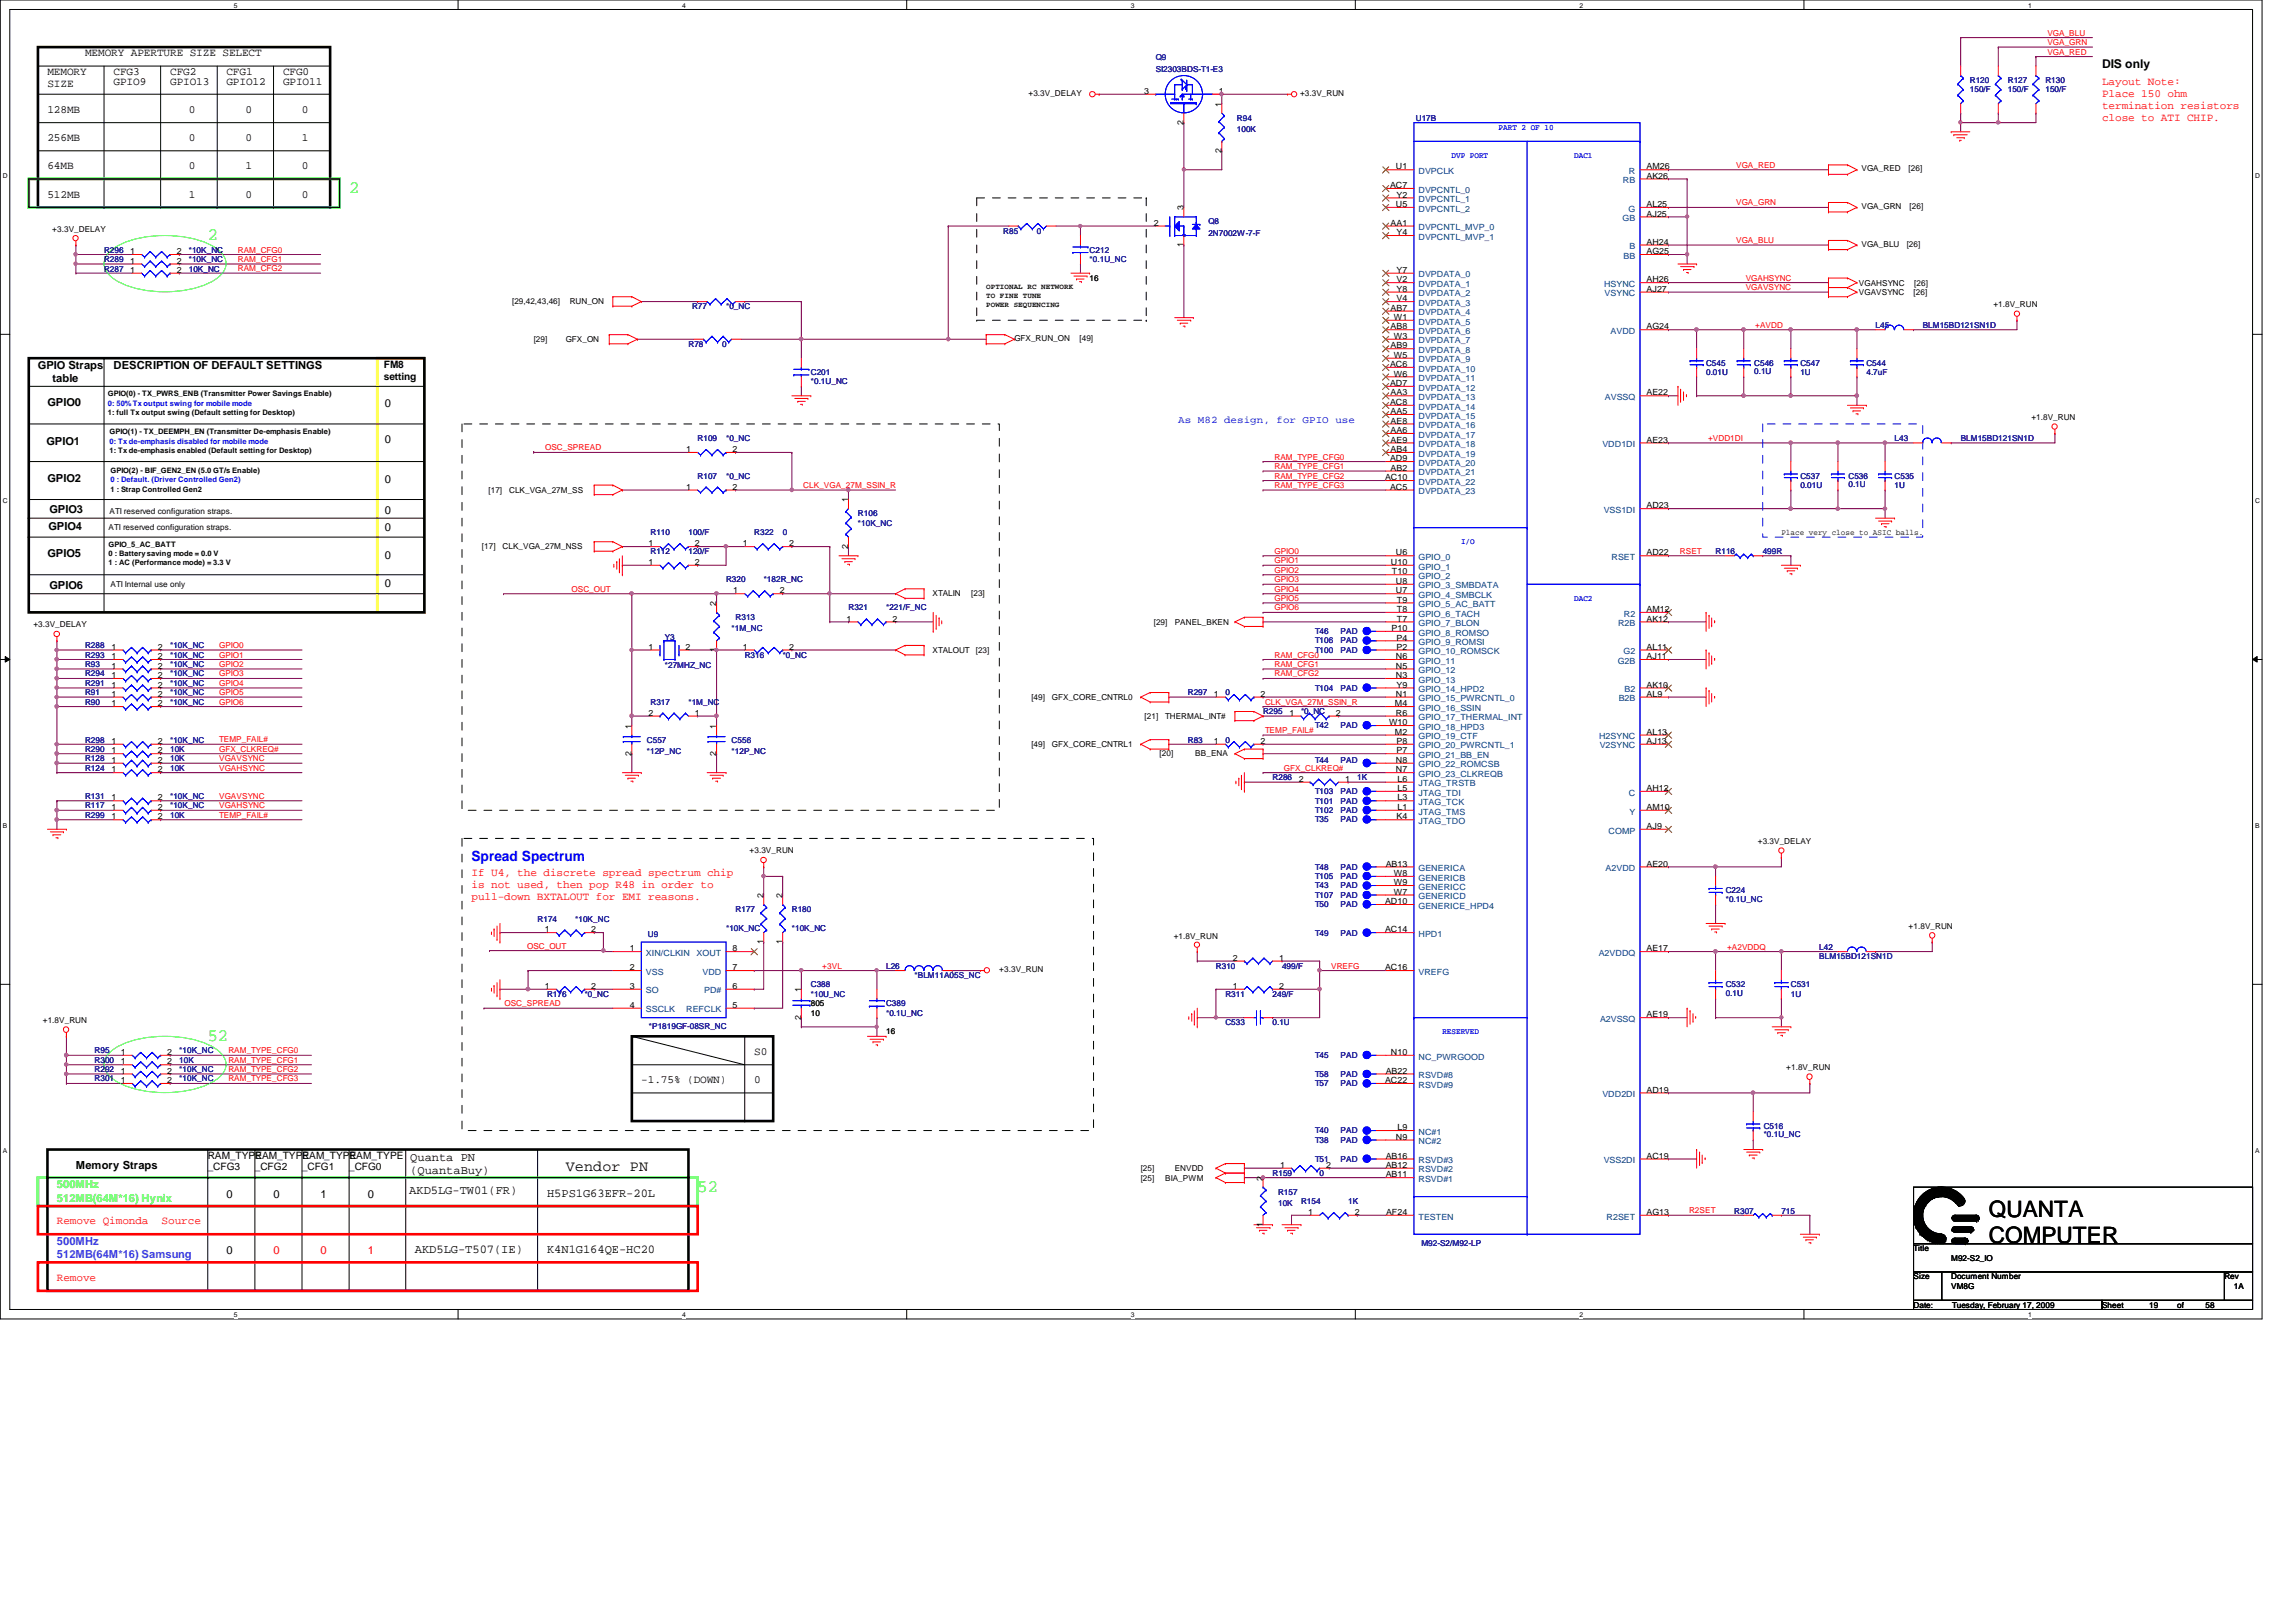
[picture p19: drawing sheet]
<svg xmlns="http://www.w3.org/2000/svg" width="297mm" height="210mm" viewBox="0 0 297 210" stroke-linecap="round" stroke-linejoin="round" font-family="sans-serif">
<defs><g id="words">
<g font-size="2.9">
<text x="257.3" y="157.5">QUANTA</text>
<text x="257.3" y="160.8">COMPUTER</text>
</g>
<g font-size="2.3" fill="#0f0">
<text x="45.2" y="25">2</text>
<text x="26.9" y="31.1">2</text>
<text x="26.9" y="134.7">52</text>
<text x="90.3" y="154.3">52</text>
</g>
<text font-size="1.9" x="73.2" y="151.5">Vendor PN</text>
<text font-size="1.8" fill="#00f" x="61" y="111.4">Spread Spectrum</text>
<g font-size="1.6">
<text x="271.9" y="8.8">DIS only</text>
<text x="53" y="154.5">AKD5LG-TW01(FR)</text>
<text x="53.1" y="150.2">Quanta PN</text>
<text x="53.1" y="151.9">(QuantaBuy)</text>
<text x="70.8" y="154.9">H5PS1G63EFR-20L</text>
<text x="53.7" y="162.2">AKD5LG-T507(IE)</text>
<text x="70.8" y="162.2">K4N1G164QE-HC20</text>
</g>
<g font-size="1.4">
<text x="6.1" y="9.7">MEMORY</text>
<text x="6.1" y="11.3">SIZE</text>
<text x="11" y="7.3">MEMORY APERTURE SIZE SELECT</text>
<text x="14.7" y="9.7">CFG3</text>
<text x="14.7" y="11">GPIO9</text>
<text x="22" y="9.7">CFG2</text>
<text x="22" y="11">GPIO13</text>
<text x="29.3" y="9.7">CFG1</text>
<text x="29.3" y="11">GPIO12</text>
<text x="36.6" y="9.7">CFG0</text>
<text x="36.6" y="11">GPIO11</text>
<text x="6.1" y="14.6">128MB</text>
<text x="24.4" y="14.6">0</text>
<text x="31.7" y="14.6">0</text>
<text x="39.1" y="14.6">0</text>
<text x="6.1" y="18.2">256MB</text>
<text x="6.1" y="21.9">64MB</text>
<text x="24.4" y="18.2">0</text>
<text x="24.4" y="21.9">0</text>
<text x="31.7" y="18.2">0</text>
<text x="31.7" y="21.9">1</text>
<text x="39.1" y="18.2">1</text>
<text x="39.1" y="21.9">0</text>
<text x="6.1" y="25.6">512MB</text>
<text x="24.4" y="25.6">1</text>
<text x="31.7" y="25.6">0</text>
<text x="39.1" y="25.6">0</text>
<text x="4.9" y="47.7">GPIO Straps</text>
<text x="14.7" y="47.7">DESCRIPTION OF DEFAULT SETTINGS</text>
<text x="6.1" y="52.6">GPIO0</text>
<text x="6.8" y="49.4">table</text>
<text x="49.8" y="52.7">0</text>
<text x="6" y="57.6">GPIO1</text>
<text x="49.8" y="57.3">0</text>
<text x="6.1" y="62.3">GPIO2</text>
<text x="49.8" y="62.4">0</text>
<text x="6.3" y="68.5">GPIO4</text>
<text x="6.4" y="66.3">GPIO3</text>
<text x="49.8" y="68.7">0</text>
<text x="49.8" y="66.5">0</text>
<text x="6.1" y="72.1">GPIO5</text>
<text x="6.4" y="76.2">GPIO6</text>
<text x="49.8" y="76">0</text>
<text x="49.8" y="72.3">0</text>
<text x="97.6" y="136.5">S0</text>
<text x="83" y="140.2">-1.75% (DOWN)</text>
<text x="97.6" y="140.2">0</text>
<text x="9.8" y="151.3">Memory Straps</text>
<text x="29.3" y="155">0</text>
<text x="35.4" y="155">0</text>
<text x="41.5" y="155">1</text>
<text x="47.6" y="155">0</text>
<text x="29.3" y="162.3">0</text>
</g>
<g font-size="1.4" fill="#f00">
<text x="271.9" y="11">Layout Note:</text>
<text x="271.9" y="12.5">Place 150 ohm</text>
<text x="271.9" y="14.1">termination resistors</text>
<text x="271.9" y="15.7">close to ATI CHIP.</text>
<text x="61" y="113.4">If U4, the discrete spread spectrum chip</text>
<text x="61" y="114.9">is not used, then pop R48 in order to</text>
<text x="61" y="116.5">pull-down BXTALOUT for EMI reasons.</text>
<text x="7.4" y="158.5">Remove Qimonda</text>
<text x="20.9" y="158.5">Source</text>
<text x="7.4" y="165.8">Remove</text>
<text x="35.4" y="162.3">0</text>
<text x="41.5" y="162.3">0</text>
<text x="47.6" y="162.3">1</text>
</g>
<g font-size="1.4" fill="#0f0">
<text x="7.4" y="153.8">500MHz</text>
<text x="7.4" y="155.5">512MB(64M*16) Hynix</text>
</g>
<g font-size="1.4" fill="#8000ff">
<text x="7.4" y="161.1">500MHz</text>
<text x="7.4" y="162.8">512MB(64M*16) Samsung</text>
</g>
<g font-size="1.3">
<text x="49.7" y="47.7">FM8</text>
<text x="49.7" y="49.2">setting</text>
<text x="26.9" y="149.9">RAM_TYPE</text>
<text x="33" y="149.9">RAM_TYPE</text>
<text x="39.1" y="149.9">RAM_TYPE</text>
<text x="45.2" y="149.9">RAM_TYPE</text>
<text x="26.9" y="151.5">_CFG3</text>
<text x="33" y="151.5">_CFG2</text>
<text x="39.1" y="151.5">_CFG1</text>
<text x="45.2" y="151.5">_CFG0</text>
</g>
<text font-size="1.3" fill="#00f" x="152.4" y="54.7">As M82 design, for GPIO use</text>
<g font-size="1.1" fill="#f00">
<text x="264.9" y="5.8">VGA_GRN</text>
<text x="264.9" y="4.6">VGA_BLU</text>
<text x="264.9" y="7.1">VGA_RED</text>
<text x="224.6" y="21.7">VGA_RED</text>
<text x="224.6" y="26.6">VGA_GRN</text>
<text x="30.8" y="32.7">RAM_CFG0</text>
<text x="30.8" y="33.9">RAM_CFG1</text>
<text x="30.8" y="35.1">RAM_CFG2</text>
<text x="224.6" y="31.5">VGA_BLU</text>
<text x="225.8" y="36.3">VGAHSYNC</text>
<text x="225.8" y="37.5">VGAVSYNC</text>
<text x="227.1" y="42.4">+AVDD</text>
<text x="70.5" y="58.3">OSC_SPREAD</text>
<text x="164.9" y="59.5">RAM_TYPE_CFG0</text>
<text x="221" y="57.1">+VDD1DI</text>
<text x="103.9" y="63.2">CLK_VGA_27M_SSIN_R</text>
<text x="164.9" y="61.9">RAM_TYPE_CFG2</text>
<text x="164.9" y="60.7">RAM_TYPE_CFG1</text>
<text x="164.9" y="63.2">RAM_TYPE_CFG3</text>
<text x="164.9" y="71.7">GPIO0</text>
<text x="217.3" y="71.7">RSET</text>
<text x="74" y="76.6">OSC_OUT</text>
<text x="164.9" y="75.4">GPIO3</text>
<text x="164.9" y="72.9">GPIO1</text>
<text x="164.9" y="77.8">GPIO5</text>
<text x="164.9" y="76.6">GPIO4</text>
<text x="164.9" y="74.1">GPIO2</text>
<text x="28.4" y="83.9">GPIO0</text>
<text x="164.9" y="79">GPIO6</text>
<text x="28.4" y="88.8">GPIO4</text>
<text x="28.4" y="90">GPIO5</text>
<text x="28.4" y="85.1">GPIO1</text>
<text x="28.4" y="86.3">GPIO2</text>
<text x="28.4" y="87.5">GPIO3</text>
<text x="164.9" y="85.1">RAM_CFG0</text>
<text x="164.9" y="86.3">RAM_CFG1</text>
<text x="164.9" y="87.5">RAM_CFG2</text>
<text x="28.4" y="91.2">GPIO6</text>
<text x="163.7" y="94.9">TEMP_FAIL#</text>
<text x="163.7" y="91.2">CLK_VGA_27M_SSIN_R</text>
<text x="28.4" y="98.5">VGAVSYNC</text>
<text x="28.4" y="97.3">GFX_CLKREQ#</text>
<text x="28.4" y="96.1">TEMP_FAIL#</text>
<text x="28.4" y="99.7">VGAHSYNC</text>
<text x="166.1" y="99.7">GFX_CLKREQ#</text>
<text x="28.4" y="105.8">TEMP_FAIL#</text>
<text x="28.4" y="103.4">VGAVSYNC</text>
<text x="28.4" y="104.6">VGAHSYNC</text>
<text x="68.2" y="122.8">OSC_OUT</text>
<text x="106.4" y="125.3">+3VL</text>
<text x="172.2" y="125.3">VREFG</text>
<text x="223.4" y="122.9">+A2VDDQ</text>
<text x="65.3" y="130.2">OSC_SPREAD</text>
<text x="29.5" y="137.5">RAM_TYPE_CFG1</text>
<text x="29.5" y="136.3">RAM_TYPE_CFG0</text>
<text x="29.5" y="138.7">RAM_TYPE_CFG2</text>
<text x="29.5" y="140">RAM_TYPE_CFG3</text>
<text x="218.5" y="157">R2SET</text>
</g>
<g font-size="1.1" fill="#000080">
<text x="149.5" y="7.8">Q9</text>
<text x="149.5" y="9.3">SI2303BDS-T1-E3</text>
<text x="254.8" y="10.8">R120</text>
<text x="254.8" y="11.9">150/F</text>
<text x="259.8" y="10.8">R127</text>
<text x="259.8" y="11.9">150/F</text>
<text x="264.6" y="10.8">R130</text>
<text x="264.6" y="11.9">150/F</text>
<text x="160" y="15.6">R94</text>
<text x="160" y="17.1">100K</text>
<text x="183.2" y="15.6">U17B</text>
<text x="156.3" y="29">Q8</text>
<text x="13.5" y="32.7">R296</text>
<text x="13.5" y="35.1">R287</text>
<text x="13.5" y="33.9">R289</text>
<text x="24.4" y="32.7">*10K_NC</text>
<text x="24.4" y="35.1">10K_NC</text>
<text x="24.4" y="33.9">*10K_NC</text>
<text x="129.8" y="30.2">R85</text>
<text x="134.2" y="30.2">0</text>
<text x="141" y="32.7">C212</text>
<text x="141" y="33.9">*0.1U_NC</text>
<text x="156.3" y="30.5">2N7002W-7-F</text>
<text x="89.5" y="40">R77</text>
<text x="93.9" y="40">*0_NC</text>
<text x="89.1" y="44.9">R78</text>
<text x="93.4" y="44.9">0</text>
<text x="220.7" y="47.3">C545</text>
<text x="226.9" y="47.3">C546</text>
<text x="232.9" y="47.3">C547</text>
<text x="241.5" y="47.3">C544</text>
<text x="242.7" y="42.4">L45</text>
<text x="248.7" y="42.4">BLM15BD121SN1D</text>
<text x="104.9" y="48.5">C201</text>
<text x="104.9" y="49.7">*0.1U_NC</text>
<text x="220.7" y="48.5">0.01U</text>
<text x="226.9" y="48.4">0.1U</text>
<text x="232.9" y="48.5">1U</text>
<text x="241.5" y="48.5">4.7uF</text>
<text x="90.3" y="57.1">R109</text>
<text x="93.9" y="57.1">*0_NC</text>
<text x="245.1" y="57.1">L43</text>
<text x="253.7" y="57.1">BLM15BD121SN1D</text>
<text x="90.3" y="61.9">R107</text>
<text x="93.9" y="61.9">*0_NC</text>
<text x="232.9" y="61.9">C537</text>
<text x="232.9" y="63.2">0.01U</text>
<text x="239.1" y="61.9">C536</text>
<text x="239.1" y="63">0.1U</text>
<text x="245.1" y="61.9">C535</text>
<text x="245.1" y="63.2">1U</text>
<text x="84.2" y="69.3">R110</text>
<text x="84.2" y="71.7">R112</text>
<text x="89.1" y="69.3">100/F</text>
<text x="89.1" y="71.7">120/F</text>
<text x="97.6" y="69.3">R322</text>
<text x="101.3" y="69.3">0</text>
<text x="111" y="66.8">R106</text>
<text x="111" y="68">*10K_NC</text>
<text x="222" y="71.7">R116</text>
<text x="228" y="71.7">499R</text>
<text x="93.9" y="75.4">R320</text>
<text x="98.8" y="75.4">*182R_NC</text>
<text x="11" y="83.9">R288</text>
<text x="22" y="83.9">*10K_NC</text>
<text x="86" y="82.8">Y3</text>
<text x="94.7" y="81.7">*1M_NC</text>
<text x="95.2" y="80.2">R313</text>
<text x="109.8" y="79">R321</text>
<text x="114.6" y="79">*221/F_NC</text>
<text x="170.1" y="82">T46</text>
<text x="170.1" y="83.3">T106</text>
<text x="173.4" y="83.3">PAD</text>
<text x="173.4" y="82">PAD</text>
<text x="11" y="86.3">R93</text>
<text x="11" y="87.5">R294</text>
<text x="11" y="88.8">R291</text>
<text x="11" y="85.1">R293</text>
<text x="22" y="86.3">*10K_NC</text>
<text x="22" y="87.5">*10K_NC</text>
<text x="22" y="88.8">*10K_NC</text>
<text x="22" y="85.1">*10K_NC</text>
<text x="86" y="86.4">*27MHZ_NC</text>
<text x="96.3" y="85.1">R316</text>
<text x="101.3" y="85.1">*0_NC</text>
<text x="170.1" y="84.5">T100</text>
<text x="170.1" y="89.4">T104</text>
<text x="173.4" y="84.5">PAD</text>
<text x="173.4" y="89.4">PAD</text>
<text x="11" y="90">R91</text>
<text x="11" y="91.2">R90</text>
<text x="22" y="90">*10K_NC</text>
<text x="22" y="91.2">*10K_NC</text>
<text x="84.2" y="91.2">R317</text>
<text x="89.1" y="91.2">*1M_NC</text>
<text x="153.7" y="90">R297</text>
<text x="158.5" y="90">0</text>
<text x="163.4" y="92.4">R295</text>
<text x="168.3" y="92.4">*0_NC</text>
<text x="170.1" y="94.2">T42</text>
<text x="173.4" y="94.2">PAD</text>
<text x="11" y="97.3">R290</text>
<text x="11" y="98.5">R128</text>
<text x="11" y="96.1">R298</text>
<text x="11" y="99.7">R124</text>
<text x="22" y="97.3">10K</text>
<text x="22" y="98.5">10K</text>
<text x="22" y="96.1">*10K_NC</text>
<text x="22" y="99.7">10K</text>
<text x="83.7" y="96.1">C557</text>
<text x="83.7" y="97.5">*12P_NC</text>
<text x="94.7" y="96.1">C556</text>
<text x="94.7" y="97.5">*12P_NC</text>
<text x="153.7" y="96.1">R83</text>
<text x="158.5" y="96.1">0</text>
<text x="164.6" y="101">R286</text>
<text x="170.1" y="98.8">T44</text>
<text x="173.4" y="98.8">PAD</text>
<text x="175.6" y="101">1K</text>
<text x="11" y="105.8">R299</text>
<text x="11" y="103.4">R131</text>
<text x="11" y="104.6">R117</text>
<text x="22" y="105.8">10K</text>
<text x="22" y="103.4">*10K_NC</text>
<text x="22" y="104.6">*10K_NC</text>
<text x="170.1" y="105.2">T102</text>
<text x="170.1" y="106.4">T35</text>
<text x="170.1" y="104">T101</text>
<text x="170.1" y="102.8">T103</text>
<text x="173.4" y="105.2">PAD</text>
<text x="173.4" y="104">PAD</text>
<text x="173.4" y="102.8">PAD</text>
<text x="173.4" y="106.4">PAD</text>
<text x="170.1" y="113.7">T105</text>
<text x="170.1" y="112.5">T48</text>
<text x="173.4" y="113.7">PAD</text>
<text x="173.4" y="112.5">PAD</text>
<text x="69.6" y="119.3">R174</text>
<text x="74.4" y="119.3">*10K_NC</text>
<text x="95.2" y="118">R177</text>
<text x="102.4" y="118">R180</text>
<text x="170.1" y="115">T43</text>
<text x="170.1" y="116.2">T107</text>
<text x="170.1" y="117.4">T50</text>
<text x="173.4" y="116.2">PAD</text>
<text x="173.4" y="115">PAD</text>
<text x="173.4" y="117.4">PAD</text>
<text x="223.3" y="115.6">C224</text>
<text x="223.3" y="116.7">*0.1U_NC</text>
<text x="83.8" y="121.2">U9</text>
<text x="93.9" y="120.5">*10K_NC</text>
<text x="102.4" y="120.5">*10K_NC</text>
<text x="114.6" y="125.3">L26</text>
<text x="157.3" y="125.3">R310</text>
<text x="165.9" y="125.3">499/F</text>
<text x="170.1" y="121.1">T49</text>
<text x="173.4" y="121.1">PAD</text>
<text x="235.4" y="122.9">L42</text>
<text x="235.4" y="124.1">BLM15BD121SN1D</text>
<text x="70.8" y="129">R176</text>
<text x="75.6" y="129">*0_NC</text>
<text x="104.9" y="127.8">C388</text>
<text x="104.9" y="129">*10U_NC</text>
<text x="114.6" y="130.2">C389</text>
<text x="114.6" y="131.4">*0.1U_NC</text>
<text x="118.3" y="126.6">*BLM11A05S_NC</text>
<text x="158.5" y="129">R311</text>
<text x="164.6" y="129">249/F</text>
<text x="223.3" y="127.8">C532</text>
<text x="223.3" y="128.9">0.1U</text>
<text x="231.7" y="127.8">C531</text>
<text x="231.7" y="129">1U</text>
<text x="12.2" y="136.3">R95</text>
<text x="12.2" y="137.5">R300</text>
<text x="23.2" y="136.3">*10K_NC</text>
<text x="23.2" y="137.5">10K</text>
<text x="83.9" y="133.1">*P1819GF-08SR_NC</text>
<text x="158.5" y="132.7">C533</text>
<text x="164.6" y="132.7">0.1U</text>
<text x="170.1" y="136.9">T45</text>
<text x="173.4" y="136.9">PAD</text>
<text x="12.2" y="138.8">R292</text>
<text x="12.2" y="140">R301</text>
<text x="23.2" y="138.8">*10K_NC</text>
<text x="23.2" y="140">*10K_NC</text>
<text x="170.1" y="140.6">T57</text>
<text x="170.1" y="139.4">T58</text>
<text x="173.4" y="140.6">PAD</text>
<text x="173.4" y="139.4">PAD</text>
<text x="170.1" y="147.9">T38</text>
<text x="170.1" y="146.7">T40</text>
<text x="173.4" y="147.9">PAD</text>
<text x="173.4" y="146.7">PAD</text>
<text x="228.2" y="146">C516</text>
<text x="228.2" y="147.2">*0.1U_NC</text>
<text x="164.6" y="152.1">R159</text>
<text x="165.4" y="154.6">R157</text>
<text x="168.3" y="155.8">R154</text>
<text x="170.1" y="150.3">T51</text>
<text x="170.7" y="152.1">0</text>
<text x="173.4" y="150.3">PAD</text>
<text x="174.4" y="155.8">1K</text>
<text x="165.4" y="156.1">10K</text>
<text x="183.9" y="161.2">M92-S2/M92-LP</text>
<text x="224.4" y="157.1">R307</text>
<text x="230.5" y="157.1">715</text>
</g>
<g font-size="1.1">
<text x="133.1" y="12.4">+3.3V_DELAY</text>
<text x="148" y="12.1">3</text>
<text x="153.1" y="16.1" transform="rotate(-90 153.1 16.1)">2</text>
<text x="157.7" y="12.1">1</text>
<text x="158" y="13.8" transform="rotate(-90 158 13.8)">1</text>
<text x="168.2" y="12.4">+3.3V_RUN</text>
<text x="158" y="19.8" transform="rotate(-90 158 19.8)">2</text>
<text x="180.6" y="21.9">U1</text>
<text x="213" y="21.9">AM26</text>
<text x="213" y="23.1">AK26</text>
<text x="240.8" y="22.2">VGA_RED</text>
<text x="246.9" y="22.2">[26]</text>
<text x="149.3" y="29.2">2</text>
<text x="153.1" y="27.2" transform="rotate(-90 153.1 27.2)">3</text>
<text x="179.8" y="24.3">AC7</text>
<text x="179.9" y="29.2">AA1</text>
<text x="180.6" y="26.8">U5</text>
<text x="180.7" y="25.6">Y2</text>
<text x="213" y="26.8">AL25</text>
<text x="213" y="28">AJ25</text>
<text x="240.8" y="27.1">VGA_GRN</text>
<text x="247.1" y="27.1">[26]</text>
<text x="6.8" y="30">+3.3V_DELAY</text>
<text x="16.8" y="32.9">1</text>
<text x="16.8" y="35.3">1</text>
<text x="16.8" y="34.1">1</text>
<text x="22.9" y="32.9">2</text>
<text x="22.9" y="35.3">2</text>
<text x="22.9" y="34.1">2</text>
<text x="153.1" y="32" transform="rotate(-90 153.1 32)">1</text>
<text x="180.7" y="30.4">Y4</text>
<text x="180.7" y="35.3">Y7</text>
<text x="213" y="31.7">AH24</text>
<text x="213" y="32.9">AG25</text>
<text x="240.8" y="32">VGA_BLU</text>
<text x="246.7" y="32">[26]</text>
<text x="66.2" y="39.4">[29,42,43,46]</text>
<text x="73.7" y="39.4">RUN_ON</text>
<text x="141" y="36.3">16</text>
<text x="179.9" y="40.2">AB7</text>
<text x="180.3" y="41.4">W1</text>
<text x="180.7" y="36.5">V2</text>
<text x="180.7" y="37.8">Y8</text>
<text x="180.7" y="39">V4</text>
<text x="213" y="36.5">AH26</text>
<text x="213" y="37.8">AJ27</text>
<text x="240.5" y="37">VGAHSYNC</text>
<text x="240.5" y="38.2">VGAVSYNC</text>
<text x="247.6" y="38.2">[26]</text>
<text x="247.6" y="37">[26]</text>
<text x="257.9" y="39.8">+1.8V_RUN</text>
<text x="69" y="44.3">[29]</text>
<text x="73.2" y="44.3">GFX_ON</text>
<text x="131.2" y="44.2">GFX_RUN_ON</text>
<text x="139.7" y="44.2">[49]</text>
<text x="179.8" y="47.5">AC6</text>
<text x="179.9" y="42.6">AB8</text>
<text x="179.9" y="45.1">AB9</text>
<text x="180.3" y="43.9">W3</text>
<text x="180.3" y="46.3">W5</text>
<text x="213" y="42.6">AG24</text>
<text x="179.8" y="50">AD7</text>
<text x="179.8" y="52.4">AC8</text>
<text x="179.9" y="51.2">AA3</text>
<text x="179.9" y="53.6">AA5</text>
<text x="180.3" y="48.7">W6</text>
<text x="213" y="51.2">AE22</text>
<text x="88.8" y="58.5">1</text>
<text x="94.8" y="58.5">2</text>
<text x="179.8" y="59.7">AD9</text>
<text x="179.9" y="54.8">AE8</text>
<text x="179.9" y="56">AA6</text>
<text x="179.9" y="57.3">AE9</text>
<text x="179.9" y="58.5">AB4</text>
<text x="213" y="57.3">AE23</text>
<text x="262.8" y="54.4">+1.8V_RUN</text>
<text x="63.2" y="63.8">[17]</text>
<text x="65.9" y="63.8">CLK_VGA_27M_SS</text>
<text x="88.8" y="63.4">1</text>
<text x="94.8" y="63.4">2</text>
<text x="109.7" y="65" transform="rotate(-90 109.7 65)">1</text>
<text x="179.2" y="62.1">AC10</text>
<text x="179.8" y="63.4">AC5</text>
<text x="179.9" y="60.9">AB2</text>
<text x="213" y="65.8">AD23</text>
<text x="14.1" y="68.5">ATI reserved configuration straps.</text>
<text x="14.2" y="66.5">ATI reserved configuration straps.</text>
<text x="62.4" y="71.1">[17]</text>
<text x="65" y="71.1">CLK_VGA_27M_NSS</text>
<text x="83.9" y="70.7">1</text>
<text x="89.9" y="70.7">2</text>
<text x="96.1" y="70.7">1</text>
<text x="102.1" y="70.7">2</text>
<text x="109.7" y="71" transform="rotate(-90 109.7 71)">2</text>
<text x="180.6" y="71.9">U6</text>
<text x="213" y="71.9">AD22</text>
<text x="230.5" y="69.2">Place very close to ASIC balls.</text>
<text x="14.3" y="75.9">ATI Internal use only</text>
<text x="83.9" y="73.1">1</text>
<text x="89.9" y="73.1">2</text>
<text x="94.9" y="76.8">1</text>
<text x="100.9" y="76.8">2</text>
<text x="120.6" y="77.2">XTALIN</text>
<text x="125.6" y="77.2">[23]</text>
<text x="180" y="73.1">U10</text>
<text x="180.1" y="74.3">T10</text>
<text x="180.6" y="75.6">U8</text>
<text x="180.6" y="76.8">U7</text>
<text x="180.7" y="78">T9</text>
<text x="4.3" y="81.2">+3.3V_DELAY</text>
<text x="92.7" y="78.4" transform="rotate(-90 92.7 78.4)">2</text>
<text x="109.5" y="80.4">1</text>
<text x="115.5" y="80.4">2</text>
<text x="149.3" y="80.9">[29]</text>
<text x="152" y="80.9">PANEL_BKEN</text>
<text x="180" y="81.7">P10</text>
<text x="180.7" y="82.9">P4</text>
<text x="180.7" y="79.2">T8</text>
<text x="180.7" y="80.4">T7</text>
<text x="213" y="79.2">AM12</text>
<text x="213" y="80.4">AK12</text>
<text x="14.4" y="86.5">1</text>
<text x="14.4" y="87.8">1</text>
<text x="14.4" y="89">1</text>
<text x="14.4" y="85.3">1</text>
<text x="14.4" y="84.1">1</text>
<text x="20.4" y="86.5">2</text>
<text x="20.4" y="87.8">2</text>
<text x="20.4" y="89">2</text>
<text x="20.4" y="85.3">2</text>
<text x="20.4" y="84.1">2</text>
<text x="83.9" y="84.1">1</text>
<text x="88.7" y="84.1">2</text>
<text x="92.7" y="84.4" transform="rotate(-90 92.7 84.4)">1</text>
<text x="96.1" y="84.1">1</text>
<text x="102.1" y="84.1">2</text>
<text x="120.6" y="84.5">XTALOUT</text>
<text x="126.2" y="84.5">[23]</text>
<text x="180.6" y="85.3">N6</text>
<text x="180.6" y="86.5">N5</text>
<text x="180.6" y="87.8">N3</text>
<text x="180.7" y="84.1">P2</text>
<text x="180.7" y="89">Y9</text>
<text x="213" y="84.1">AL11</text>
<text x="213" y="85.3">AJ11</text>
<text x="213" y="89">AK10</text>
<text x="14.4" y="90.2">1</text>
<text x="14.4" y="91.4">1</text>
<text x="20.4" y="90.2">2</text>
<text x="20.4" y="91.4">2</text>
<text x="81.7" y="94.3" transform="rotate(-90 81.7 94.3)">1</text>
<text x="83.9" y="92.6">2</text>
<text x="89.9" y="92.6">1</text>
<text x="92.7" y="94.3" transform="rotate(-90 92.7 94.3)">1</text>
<text x="133.4" y="90.6">[49]</text>
<text x="136.1" y="90.6">GFX_CORE_CNTRL0</text>
<text x="148.1" y="93">[21]</text>
<text x="150.7" y="93">THERMAL_INT#</text>
<text x="157.1" y="90.2">1</text>
<text x="163.1" y="90.2">2</text>
<text x="166.8" y="92.6">1</text>
<text x="172.8" y="92.6">2</text>
<text x="179.7" y="93.9">W10</text>
<text x="180.5" y="91.4">M4</text>
<text x="180.5" y="95.1">M2</text>
<text x="180.6" y="90.2">N1</text>
<text x="180.6" y="92.6">R6</text>
<text x="213" y="95.1">AL13</text>
<text x="213" y="90.2">AL9</text>
<text x="14.4" y="97.5">1</text>
<text x="14.4" y="98.7">1</text>
<text x="14.4" y="96.3">1</text>
<text x="14.4" y="99.9">1</text>
<text x="20.4" y="97.5">2</text>
<text x="20.4" y="98.7">2</text>
<text x="20.4" y="96.3">2</text>
<text x="20.4" y="99.9">2</text>
<text x="81.7" y="97.8" transform="rotate(-90 81.7 97.8)">2</text>
<text x="92.7" y="97.8" transform="rotate(-90 92.7 97.8)">2</text>
<text x="133.4" y="96.7">[49]</text>
<text x="136.1" y="96.7">GFX_CORE_CNTRL1</text>
<text x="150" y="97.8">[20]</text>
<text x="154.6" y="97.8">BB_ENA</text>
<text x="157.1" y="96.3">1</text>
<text x="163.1" y="96.3">2</text>
<text x="168" y="101.2">2</text>
<text x="174" y="101.2">1</text>
<text x="180.6" y="98.7">N8</text>
<text x="180.6" y="99.9">N7</text>
<text x="180.7" y="96.3">P8</text>
<text x="180.7" y="97.5">P7</text>
<text x="180.8" y="101.2">L6</text>
<text x="213" y="96.3">AJ13</text>
<text x="14.4" y="106">1</text>
<text x="14.4" y="103.6">1</text>
<text x="14.4" y="104.8">1</text>
<text x="20.4" y="106">2</text>
<text x="20.4" y="103.6">2</text>
<text x="20.4" y="104.8">2</text>
<text x="180.7" y="106">K4</text>
<text x="180.8" y="102.4">L5</text>
<text x="180.8" y="103.6">L3</text>
<text x="180.8" y="104.8">L1</text>
<text x="213" y="104.8">AM10</text>
<text x="213" y="102.4">AH12</text>
<text x="213" y="107.3">AJ9</text>
<text x="97" y="110.4">+3.3V_RUN</text>
<text x="179.3" y="112.1">AB13</text>
<text x="180.3" y="113.4">W8</text>
<text x="213" y="112.1">AE20</text>
<text x="227.4" y="109.3">+3.3V_DELAY</text>
<text x="98.8" y="116.2" transform="rotate(-90 98.8 116.2)">2</text>
<text x="101.2" y="116.2" transform="rotate(-90 101.2 116.2)">2</text>
<text x="179.2" y="117">AD10</text>
<text x="180.3" y="114.6">W9</text>
<text x="180.3" y="115.8">W7</text>
<text x="70.5" y="120.6">1</text>
<text x="76.5" y="120.6">2</text>
<text x="81.5" y="123.1">1</text>
<text x="81.5" y="125.6">2</text>
<text x="94.8" y="123.1">8</text>
<text x="94.8" y="125.6">7</text>
<text x="98.8" y="122.2" transform="rotate(-90 98.8 122.2)">1</text>
<text x="101.2" y="122.2" transform="rotate(-90 101.2 122.2)">1</text>
<text x="129.3" y="125.8">+3.3V_RUN</text>
<text x="151.8" y="121.5">+1.8V_RUN</text>
<text x="159.5" y="124.3">2</text>
<text x="165.5" y="124.3">1</text>
<text x="179.2" y="120.6">AC14</text>
<text x="179.2" y="125.6">AC16</text>
<text x="213" y="123.1">AE17</text>
<text x="246.9" y="120.2">+1.8V_RUN</text>
<text x="70.5" y="128">1</text>
<text x="76.5" y="128">2</text>
<text x="81.5" y="128">3</text>
<text x="81.5" y="130.4">4</text>
<text x="94.8" y="128">6</text>
<text x="94.8" y="130.4">5</text>
<text x="103.6" y="132" transform="rotate(-90 103.6 132)">2</text>
<text x="103.6" y="128.4" transform="rotate(-90 103.6 128.4)">1</text>
<text x="104.9" y="130.2">805</text>
<text x="104.9" y="131.4">10</text>
<text x="159.5" y="128">1</text>
<text x="165.5" y="128">2</text>
<text x="213" y="131.7">AE19</text>
<text x="5.5" y="132.4">+1.8V_RUN</text>
<text x="15.6" y="136.5">1</text>
<text x="15.6" y="137.8">1</text>
<text x="21.6" y="136.5">2</text>
<text x="21.6" y="137.8">2</text>
<text x="114.6" y="133.9">16</text>
<text x="180" y="136.5">N10</text>
<text x="15.6" y="138.9">1</text>
<text x="15.6" y="140.2">1</text>
<text x="21.6" y="138.9">2</text>
<text x="21.6" y="140.2">2</text>
<text x="179.2" y="140.2">AC22</text>
<text x="179.3" y="138.9">AB22</text>
<text x="213" y="141.4">AD19</text>
<text x="231.1" y="138.5">+1.8V_RUN</text>
<text x="179.3" y="149.9">AB16</text>
<text x="180.6" y="147.5">N9</text>
<text x="180.8" y="146.3">L9</text>
<text x="213" y="149.9">AC19</text>
<text x="147.6" y="151.6">[25]</text>
<text x="147.6" y="152.8">[25]</text>
<text x="150.7" y="152.8">BIA_PWM</text>
<text x="152" y="151.6">ENVDD</text>
<text x="163.4" y="152.8" transform="rotate(-90 163.4 152.8)">2</text>
<text x="165.6" y="151.1">1</text>
<text x="171.6" y="151.1">2</text>
<text x="179.3" y="151.1">AB12</text>
<text x="179.3" y="152.4">AB11</text>
<text x="163.4" y="158.7" transform="rotate(-90 163.4 158.7)">1</text>
<text x="169.2" y="157.2">1</text>
<text x="175.3" y="157.2">2</text>
<text x="179.3" y="157.2">AF24</text>
<text x="213" y="157.2">AG13</text>
<text x="247.6" y="161.9">Title</text>
<text x="247.6" y="165.6">Size</text>
<text x="252.4" y="165.6">Document Number</text>
<text x="252.4" y="166.8">VM8G</text>
<text x="252.4" y="163.2">M92-S2_IO</text>
<text x="287.8" y="165.6">Rev</text>
<text x="289" y="166.8">1A</text>
<text x="247.6" y="169.2">Date:</text>
<text x="252.6" y="169.2">Tuesday, February 17, 2009</text>
<text x="271.9" y="169.2">Sheet</text>
<text x="278" y="169.2">19</text>
<text x="281.7" y="169.2">of</text>
<text x="285.3" y="169.2">58</text>
</g>
<g font-size="1.1" fill="#00f">
<text x="193.9" y="16.8">PART 2 OF 10</text>
<text x="187.8" y="20.4">DVP PORT</text>
<text x="203.7" y="20.4">DAC1</text>
<text x="189" y="70.4">I/O</text>
<text x="203.7" y="77.8">DAC2</text>
<text x="186.6" y="133.8">RESERVED</text>
</g>
<g font-size="1.1" fill="#004080">
<text x="183.5" y="22.5">DVPCLK</text>
<text x="210" y="23.7">RB</text>
<text x="210.7" y="22.5">R</text>
<text x="183.5" y="24.9">DVPCNTL_0</text>
<text x="183.5" y="26.2">DVPCNTL_1</text>
<text x="183.5" y="27.4">DVPCNTL_2</text>
<text x="183.5" y="29.8">DVPCNTL_MVP_0</text>
<text x="209.9" y="28.6">GB</text>
<text x="210.7" y="27.4">G</text>
<text x="183.5" y="31">DVPCNTL_MVP_1</text>
<text x="183.5" y="35.9">DVPDATA_0</text>
<text x="210.1" y="33.5">BB</text>
<text x="210.8" y="32.3">B</text>
<text x="183.5" y="37.1">DVPDATA_1</text>
<text x="183.5" y="38.4">DVPDATA_2</text>
<text x="183.5" y="39.6">DVPDATA_3</text>
<text x="183.5" y="40.8">DVPDATA_4</text>
<text x="183.5" y="42">DVPDATA_5</text>
<text x="207.5" y="37.1">HSYNC</text>
<text x="207.6" y="38.4">VSYNC</text>
<text x="183.5" y="43.2">DVPDATA_6</text>
<text x="183.5" y="44.4">DVPDATA_7</text>
<text x="183.5" y="45.7">DVPDATA_8</text>
<text x="183.5" y="46.9">DVPDATA_9</text>
<text x="208.4" y="43.2">AVDD</text>
<text x="183.5" y="48.1">DVPDATA_10</text>
<text x="183.5" y="49.3">DVPDATA_11</text>
<text x="183.5" y="50.5">DVPDATA_12</text>
<text x="183.5" y="51.8">DVPDATA_13</text>
<text x="183.5" y="53">DVPDATA_14</text>
<text x="207.6" y="51.8">AVSSQ</text>
<text x="183.5" y="54.2">DVPDATA_15</text>
<text x="183.5" y="55.4">DVPDATA_16</text>
<text x="183.5" y="56.6">DVPDATA_17</text>
<text x="183.5" y="57.9">DVPDATA_18</text>
<text x="183.5" y="59.1">DVPDATA_19</text>
<text x="207.3" y="57.9">VDD1DI</text>
<text x="183.5" y="60.3">DVPDATA_20</text>
<text x="183.5" y="61.5">DVPDATA_21</text>
<text x="183.5" y="62.7">DVPDATA_22</text>
<text x="183.5" y="64">DVPDATA_23</text>
<text x="207.5" y="66.4">VSS1DI</text>
<text x="183.5" y="72.5">GPIO_0</text>
<text x="183.5" y="73.7">GPIO_1</text>
<text x="183.5" y="74.9">GPIO_2</text>
<text x="183.5" y="76.2">GPIO_3_SMBDATA</text>
<text x="183.5" y="77.4">GPIO_4_SMBCLK</text>
<text x="208.5" y="72.5">RSET</text>
<text x="183.5" y="78.6">GPIO_5_AC_BATT</text>
<text x="183.5" y="79.8">GPIO_6_TACH</text>
<text x="183.5" y="81">GPIO_7_BLON</text>
<text x="183.5" y="82.3">GPIO_8_ROMSO</text>
<text x="183.5" y="83.5">GPIO_9_ROMSI</text>
<text x="209.3" y="81">R2B</text>
<text x="210.1" y="79.8">R2</text>
<text x="183.5" y="84.7">GPIO_10_ROMSCK</text>
<text x="183.5" y="85.9">GPIO_11</text>
<text x="183.5" y="87.1">GPIO_12</text>
<text x="183.5" y="88.3">GPIO_13</text>
<text x="183.5" y="89.6">GPIO_14_HPD2</text>
<text x="209.3" y="85.9">G2B</text>
<text x="210.1" y="84.7">G2</text>
<text x="210.2" y="89.6">B2</text>
<text x="183.5" y="90.8">GPIO_15_PWRCNTL_0</text>
<text x="183.5" y="92">GPIO_16_SSIN</text>
<text x="183.5" y="93.2">GPIO_17_THERMAL_INT</text>
<text x="183.5" y="94.4">GPIO_18_HPD3</text>
<text x="183.5" y="95.7">GPIO_19_CTF</text>
<text x="206.9" y="95.7">H2SYNC</text>
<text x="209.4" y="90.8">B2B</text>
<text x="183.5" y="96.9">GPIO_20_PWRCNTL_1</text>
<text x="183.5" y="98.1">GPIO_21_BB_EN</text>
<text x="183.5" y="99.3">GPIO_22_ROMCSB</text>
<text x="183.5" y="100.5">GPIO_23_CLKREQB</text>
<text x="183.5" y="101.8">JTAG_TRSTB</text>
<text x="207" y="96.9">V2SYNC</text>
<text x="183.5" y="103">JTAG_TDI</text>
<text x="183.5" y="104.2">JTAG_TCK</text>
<text x="183.5" y="105.4">JTAG_TMS</text>
<text x="183.5" y="106.6">JTAG_TDO</text>
<text x="208.1" y="107.9">COMP</text>
<text x="210.7" y="103">C</text>
<text x="210.8" y="105.4">Y</text>
<text x="183.5" y="112.7">GENERICA</text>
<text x="183.5" y="114">GENERICB</text>
<text x="207.7" y="112.7">A2VDD</text>
<text x="183.5" y="115.1">GENERICC</text>
<text x="183.5" y="116.4">GENERICD</text>
<text x="183.5" y="117.6">GENERICE_HPD4</text>
<text x="83.6" y="123.7">XIN/CLKIN</text>
<text x="90.1" y="123.7">XOUT</text>
<text x="183.5" y="121.2">HPD1</text>
<text x="206.8" y="123.7">A2VDDQ</text>
<text x="83.6" y="126.2">VSS</text>
<text x="83.6" y="128.6">SO</text>
<text x="83.6" y="131">SSCLK</text>
<text x="88.8" y="131">REFCLK</text>
<text x="90.9" y="126.2">VDD</text>
<text x="91.1" y="128.6">PD#</text>
<text x="183.5" y="126.2">VREFG</text>
<text x="183.5" y="137.1">NC_PWRGOOD</text>
<text x="207" y="132.2">A2VSSQ</text>
<text x="183.5" y="140.8">RSVD#9</text>
<text x="183.5" y="139.5">RSVD#8</text>
<text x="207.3" y="142">VDD2DI</text>
<text x="183.5" y="148.1">NC#2</text>
<text x="183.5" y="146.9">NC#1</text>
<text x="183.5" y="151.7">RSVD#2</text>
<text x="183.5" y="153">RSVD#1</text>
<text x="183.5" y="150.5">RSVD#3</text>
<text x="207.5" y="150.5">VSS2DI</text>
<text x="183.5" y="157.8">TESTEN</text>
<text x="207.9" y="157.8">R2SET</text>
</g>
<g font-size="1">
<text x="127.6" y="37.4">OPTIONAL RC NETWORK</text>
<text x="127.6" y="38.6">TO FINE TUNE</text>
<text x="127.6" y="39.7">POWER SEQUENCING</text>
<text x="14" y="51.3">GPIO(0) - TX_PWRS_ENB (Transmitter Power Savings Enable)</text>
<text x="14" y="53.7">1: full Tx output swing (Default setting for Desktop)</text>
<text x="14.2" y="56.2">GPIO(1) - TX_DEEMPH_EN (Transmitter De-emphasis Enable)</text>
<text x="14.2" y="58.6">1: Tx de-emphasis enabled (Default setting for Desktop)</text>
<text x="14.3" y="61.2">GPIO(2) - BIF_GEN2_EN (5.0 GT/s Enable)</text>
<text x="14.3" y="63.6">1 : Strap Controlled Gen2</text>
<text x="14.1" y="70.8">GPIO_5_AC_BATT</text>
<text x="14.1" y="72">0 : Battery saving mode = 0.0 V</text>
<text x="14.1" y="73.2">1 : AC (Performance mode) = 3.3 V</text>
</g>
<g font-size="1" fill="#00f">
<text x="14" y="52.5">0: 50% Tx output swing for mobile mode</text>
<text x="14.2" y="57.4">0: Tx de-emphasis disabled for mobile mode</text>
<text x="14.3" y="62.4">0 : Default. (Driver Controlled Gen2)</text>
</g>
<g font-size=".9">
<text x="30.3" y="1">5</text>
<text x="88.3" y="1">4</text>
<text x="146.3" y="1">3</text>
<text x="204.3" y="1">2</text>
<text x="262.4" y="1">1</text>
<text x=".4" y="23">D</text>
<text x="291.8" y="23">D</text>
<text x=".4" y="65.1">C</text>
<text x="291.8" y="65.1">C</text>
<text x=".4" y="107.1">B</text>
<text x="291.8" y="107.1">B</text>
<text x=".4" y="149.2">A</text>
<text x="291.8" y="149.2">A</text>
<text x="30.3" y="170.4">5</text>
<text x="88.3" y="170.4">4</text>
<text x="146.3" y="170.4">3</text>
<text x="204.3" y="170.4">2</text>
<text x="262.4" y="170.4">1</text>
</g>
</g></defs>
<path d="M0 0h292.6v170.7h-292.6zM1.3 1.2h290.1v168.3h-290.1z" fill="none" stroke="#000" stroke-width=".13"/>
<g fill="#fff">
<path d="M30.3 .2h.4v.9h-.4z"/>
<path d="M30.3 169.6h.4v1h-.4z"/>
</g>
<path d="M59.3 0v1.2M59.3 169.5v1.2" fill="none" stroke="#000" stroke-width=".13"/>
<g fill="#fff">
<path d="M88.3 .2h.4v.9h-.4z"/>
<path d="M88.3 169.6h.4v1h-.4z"/>
</g>
<path d="M117.3 0v1.2M117.3 169.5v1.2" fill="none" stroke="#000" stroke-width=".13"/>
<g fill="#fff">
<path d="M146.3 .2h.5v.9h-.5z"/>
<path d="M146.3 169.6h.5v1h-.5z"/>
</g>
<path d="M175.3 0v1.2M175.3 169.5v1.2" fill="none" stroke="#000" stroke-width=".13"/>
<g fill="#fff">
<path d="M204.3 .2h.5v.9h-.5z"/>
<path d="M204.3 169.6h.5v1h-.5z"/>
</g>
<path d="M233.4 0v1.2M233.4 169.5v1.2" fill="none" stroke="#000" stroke-width=".13"/>
<g fill="#fff">
<path d="M262.4 .2h.4v.9h-.4z"/>
<path d="M262.4 169.6h.4v1h-.4z"/>
<path d="M.4 22.2h.6v1h-.6z"/>
<path d="M291.8 22.2h.6v1h-.6z"/>
<path d="M.4 64.3h.6v.9h-.6z"/>
<path d="M291.8 64.3h.6v.9h-.6z"/>
</g>
<path d="M0 43.3h1.3M291.4 43.3h1.2" fill="none" stroke="#000" stroke-width=".13"/>
<g fill="#fff">
<path d="M.4 106.3h.5v1h-.5z"/>
<path d="M291.8 106.3h.5v1h-.5z"/>
</g>
<path d="M0 85.3h1.3M.7 85l.6 .3-.6 .4zM291.4 85.3l.6-.3v.7zM291.4 85.3h1.2" fill="none" stroke="#000" stroke-width=".13"/>
<path d="M.7 85l.6 .3-.6 .4zM291.4 85.3l.6-.3v.7z" fill="#000"/>
<g fill="#fff">
<path d="M.4 148.4h.5v1h-.5z"/>
<path d="M291.8 148.4h.5v1h-.5z"/>
</g>
<path d="M0 127.4h1.3M291.4 127.4h1.2" fill="none" stroke="#000" stroke-width=".13"/>
<g fill="none" stroke="#800040" stroke-width=".13">
<path d="M215.9 36.6h.1M215.9 31.7h.1M215.9 37.8h.1M215.9 22h.1M215.9 23.2h.1M215.9 36.6h20.7M215.9 31.7h20.7M215.9 37.8h20.7M215.9 22h20.7M215.9 23.2h2.4M218.3 23.2h.1M218.3 32.9h.1"/>
<path d="M218.3 23.2v4.9M218.3 32.9v1.3"/>
</g>
<path d="M218.1 32.7h.3l.1 .2-.1 .2h-.1h-.2z" fill-rule="evenodd" fill="#f0f"/>
<path d="M218.1 32.7h.3l.1 .2-.1 .2h-.1h-.2z" fill="none" stroke="#f0f" stroke-width=".13"/>
<path d="M215.9 28.1h.1M215.9 26.8h.1M215.9 32.9h.1M215.9 28.1h2.4M215.9 26.8h20.7M218.3 28.1h.1M218.3 28.1v4.8h-2.4" fill="none" stroke="#800040" stroke-width=".13"/>
<path d="M218.1 27.9h.3l.1 .1-.1 .2h-.1h-.2z" fill-rule="evenodd" fill="#f0f"/>
<path d="M218.1 27.9h.3l.1 .1-.1 .2h-.1h-.2z" fill="none" stroke="#f0f" stroke-width=".13"/>
<g fill="none" stroke="#800040" stroke-width=".13">
<path d="M163.4 59.7h.1M163.4 59.7h15.9M163.4 62.2h.1M163.4 61h.1M163.4 63.4h.1M163.4 75.6h.1M163.4 71.9h.1M163.4 73.2h.1M163.4 78h.1M163.4 76.8h.1M163.4 79.2h.1M163.4 74.4h.1"/>
<path d="M163.4 62.2h15.9M163.4 61h15.9M163.4 63.4h15.9M163.4 75.6h15.9M163.4 71.9h15.9M163.4 73.2h15.9M163.4 78h15.9M163.4 76.8h15.9M163.4 79.2h15.9M163.4 74.4h15.9M151.2 90.2h.1M151.2 96.3h.1"/>
<path d="M151.2 90.2h6.1M151.2 96.3h6.1M163.4 97.5h.1M163.4 95.1h.1M163.4 85.3h.1M163.4 86.6h.1M163.4 87.8h.1M163.4 80.5h.1M163.4 100h.1M163.4 92.7h.1M163.4 90.2h.1M163.4 96.3h.1"/>
<path d="M163.4 91.4h.1M163.4 80.5h15.9M163.4 85.3h15.9M163.4 90.2h15.9M163.4 97.5h15.9M163.4 95.1h15.9M163.4 86.6h15.9M163.4 87.8h15.9M163.4 100h15.9M163.4 92.7h3.7M163.4 96.3h15.9M163.4 91.4h15.9"/>
<path d="M173.2 92.7h.1M173.2 92.7h6.1M215.9 80.5h.1M215.9 85.3h.1M215.9 90.2h.1M215.9 80.5h4.8M215.9 85.3h4.8M215.9 90.2h4.8M161 151.2h.1M161 151.2h4.9M163.4 152.4h.1M163.4 152.4h15.9"/>
<path d="M167.1 157.3h.1M167.1 157.3v1.2M167.1 157.3h2.4M172 151.2h.1M172 151.2h7.3M175.6 157.3h.1M175.6 157.3h3.7"/>
</g>
<path d="M163.2 152.2h.3l.1 .2-.1 .1-.1 .1-.2-.1z" fill-rule="evenodd" fill="#f0f"/>
<path d="M163.2 152.2h.3l.1 .2-.1 .1-.1 .1-.2-.1z" fill="none" stroke="#f0f" stroke-width=".13"/>
<path d="M139.8 29.3h.1M139.8 29.3h9.7" fill="none" stroke="#800040" stroke-width=".13"/>
<path d="M139.6 29.1h.3l.1 .2-.1 .1-.2 .1-.1-.1z" fill-rule="evenodd" fill="#f0f"/>
<path d="M139.6 29.1h.3l.1 .2-.1 .1-.2 .1-.1-.1z" fill="none" stroke="#f0f" stroke-width=".13"/>
<path d="M158.1 12.2h.1M158.1 12.2v1.2M139.8 29.3h.1M139.8 34.2h.1M139.8 29.3v1.2M139.8 34.2v1.1" fill="none" stroke="#800040" stroke-width=".13"/>
<path d="M157.9 12h.3v.1v.2l-.2 .1-.1-.1z" fill-rule="evenodd" fill="#f0f"/>
<path d="M157.9 12h.3v.1v.2l-.2 .1-.1-.1z" fill="none" stroke="#f0f" stroke-width=".13"/>
<path d="M153.2 22h.1M153.2 22v4.8" fill="none" stroke="#800040" stroke-width=".13"/>
<path d="M153 21.8h.3l.1 .1-.1 .2h-.1h-.2z" fill-rule="evenodd" fill="#f0f"/>
<path d="M153 21.8h.3l.1 .1-.1 .2h-.1h-.2z" fill="none" stroke="#f0f" stroke-width=".13"/>
<g fill="none" stroke="#800040" stroke-width=".13">
<path d="M142.2 12.2h.1M142.2 12.2h6.1M153.2 15.9h.1M153.2 15.9v6.1M155.6 12.2h.1M155.6 12.2h11M158.1 12.2h.1M158.1 19.5h.1M158.1 19.5v2.5h-4.9M122.7 29.3h.1M122.7 29.3v14.6h-19M122.7 29.3h7.8"/>
<path d="M153.2 22h.1M82.5 43.9h.1M82.5 43.9h7.3M103.7 43.9h.1M103.7 50h.1M103.7 50v1.2"/>
</g>
<path d="M122.5 43.7h.3l.1 .2-.1 .1-.1 .1-.2-.1z" fill-rule="evenodd" fill="#f0f"/>
<path d="M122.5 43.7h.3l.1 .2-.1 .1-.1 .1-.2-.1z" fill="none" stroke="#f0f" stroke-width=".13"/>
<path d="M9.8 34.2h.1M9.8 34.2v1.1M9.8 34.2h7.3M122.7 43.9h.1M122.7 43.9h4.9M161 152.4h.1M161 152.4h2.4" fill="none" stroke="#800040" stroke-width=".13"/>
<path d="M9.6 34h.3l.1 .1-.1 .2h-.1h-.2z" fill-rule="evenodd" fill="#f0f"/>
<path d="M9.6 34h.3l.1 .1-.1 .2h-.1h-.2z" fill="none" stroke="#f0f" stroke-width=".13"/>
<path d="M9.8 35.3h.1M9.8 32.9h.1M9.8 31.7h.1M9.8 35.3h7.3M9.8 32.9h7.3M9.8 31.7v2.5M23.2 32.9h.1M23.2 34.2h.1M23.2 35.3h.1M23.2 35.3h18.3M23.2 32.9h18.3M23.2 34.2h18.3" fill="none" stroke="#800040" stroke-width=".13"/>
<path d="M9.6 32.7h.3l.1 .2-.1 .2h-.1h-.2z" fill-rule="evenodd" fill="#f0f"/>
<path d="M9.6 32.7h.3l.1 .2-.1 .2h-.1h-.2z" fill="none" stroke="#f0f" stroke-width=".13"/>
<path d="M7.4 98.8h.1M7.4 85.3h.1M7.4 85.3v1.3M7.4 98.8v1.2M7.4 85.3h7.3M20.8 89h.1M20.8 89h18.3" fill="none" stroke="#800040" stroke-width=".13"/>
<path d="M7.2 85.1h.3l.1 .2-.1 .2-.2 .1-.1-.1z" fill-rule="evenodd" fill="#f0f"/>
<path d="M7.2 85.1h.3l.1 .2-.1 .2-.2 .1-.1-.1z" fill="none" stroke="#f0f" stroke-width=".13"/>
<path d="M7.4 86.6h.1M7.4 86.6h7.3M7.4 86.6v1.2M20.8 90.2h.1M20.8 90.2h18.3" fill="none" stroke="#800040" stroke-width=".13"/>
<path d="M7.2 86.4h.3l.1 .1-.1 .2-.2 .1-.1-.1z" fill-rule="evenodd" fill="#f0f"/>
<path d="M7.2 86.4h.3l.1 .1-.1 .2-.2 .1-.1-.1z" fill="none" stroke="#f0f" stroke-width=".13"/>
<path d="M7.4 87.8h.1M7.4 87.8h7.3M7.4 87.8v1.2" fill="none" stroke="#800040" stroke-width=".13"/>
<path d="M7.2 87.6h.3l.1 .2-.1 .1-.2 .1-.1-.1z" fill-rule="evenodd" fill="#f0f"/>
<path d="M7.2 87.6h.3l.1 .2-.1 .1-.2 .1-.1-.1z" fill="none" stroke="#f0f" stroke-width=".13"/>
<path d="M7.4 89h.1M7.4 89h7.3M7.4 89v1.2M20.8 84.1h.1M20.8 84.1h18.3" fill="none" stroke="#800040" stroke-width=".13"/>
<path d="M7.2 88.8h.3l.1 .2-.1 .1-.2 .1-.1-.1z" fill-rule="evenodd" fill="#f0f"/>
<path d="M7.2 88.8h.3l.1 .2-.1 .1-.2 .1-.1-.1z" fill="none" stroke="#f0f" stroke-width=".13"/>
<g fill="none" stroke="#800040" stroke-width=".13">
<path d="M7.4 90.2h.1M7.4 91.4h.1M7.4 82.9h.1M7.4 84.1h.1M7.4 90.2h7.3M7.4 82.9v2.4M7.4 91.4v4.9M7.4 84.1h7.3M20.8 85.3h.1M20.8 86.6h.1M20.8 87.8h.1M20.8 85.3h18.3"/>
<path d="M20.8 86.6h18.3M20.8 87.8h18.3"/>
</g>
<path d="M7.2 84h.3l.1 .1-.1 .2h-.2h-.1z" fill-rule="evenodd" fill="#f0f"/>
<path d="M7.2 84h.3l.1 .1-.1 .2h-.2h-.1z" fill="none" stroke="#f0f" stroke-width=".13"/>
<path d="M7.4 96.3h.1M7.4 96.3v1.2" fill="none" stroke="#800040" stroke-width=".13"/>
<path d="M7.2 96.2h.3l.1 .1-.1 .1-.2 .1-.1-.1z" fill-rule="evenodd" fill="#f0f"/>
<path d="M7.2 96.2h.3l.1 .1-.1 .1-.2 .1-.1-.1z" fill="none" stroke="#f0f" stroke-width=".13"/>
<path d="M7.4 98.8h.1M7.4 98.8h7.3" fill="none" stroke="#800040" stroke-width=".13"/>
<path d="M7.2 98.6h.3l.1 .1-.1 .2-.2 .1-.1-.1z" fill-rule="evenodd" fill="#f0f"/>
<path d="M7.2 98.6h.3l.1 .1-.1 .2-.2 .1-.1-.1z" fill="none" stroke="#f0f" stroke-width=".13"/>
<path d="M7.4 97.5h.1M7.4 97.5h7.3M20.8 98.8h.1M20.8 98.8h18.3" fill="none" stroke="#800040" stroke-width=".13"/>
<path d="M7.2 97.3h.3l.1 .2-.1 .2h-.2h-.1z" fill-rule="evenodd" fill="#f0f"/>
<path d="M7.2 97.3h.3l.1 .2-.1 .2h-.2h-.1z" fill="none" stroke="#f0f" stroke-width=".13"/>
<path d="M7.4 96.3h.1M7.4 97.5h.1M7.4 96.3h7.3M7.4 97.5v1.3M20.8 97.5h.1M20.8 96.3h.1M20.8 97.5h18.3M20.8 96.3h18.3M7.4 106.1h.1M7.4 106.1v1.2M7.4 106.1h7.3" fill="none" stroke="#800040" stroke-width=".13"/>
<path d="M7.2 105.9h.3l.1 .1-.1 .2-.2 .1-.1-.1z" fill-rule="evenodd" fill="#f0f"/>
<path d="M7.2 105.9h.3l.1 .1-.1 .2-.2 .1-.1-.1z" fill="none" stroke="#f0f" stroke-width=".13"/>
<path d="M7.4 103.6h.1M7.4 104.9h.1M7.4 103.6v2.5M7.4 103.6h7.3M7.4 104.9h7.3M20.8 106.1h.1M20.8 103.6h.1M20.8 104.9h.1M20.8 106.1h18.3M20.8 103.6h18.3M20.8 104.9h18.3" fill="none" stroke="#800040" stroke-width=".13"/>
<path d="M7.2 104.7h.3l.1 .1-.1 .2-.2 .1-.1-.1z" fill-rule="evenodd" fill="#f0f"/>
<path d="M7.2 104.7h.3l.1 .1-.1 .2-.2 .1-.1-.1z" fill="none" stroke="#f0f" stroke-width=".13"/>
<path d="M7.4 100h.1M7.4 100h7.3M20.8 100h.1M20.8 100h18.3M8.6 139h.1M8.6 134.1h.1M8.6 137.8h.1M8.6 136.6h.1M8.6 134.1v6.1" fill="none" stroke="#800040" stroke-width=".13"/>
<path d="M8.4 136.4h.3l.1 .1-.1 .2-.2 .1-.1-.1z" fill-rule="evenodd" fill="#f0f"/>
<path d="M8.4 136.4h.3l.1 .1-.1 .2-.2 .1-.1-.1z" fill="none" stroke="#f0f" stroke-width=".13"/>
<path d="M8.6 137.8h.1M8.6 137.8h7.3M22 137.8h.1M22 139h.1M22 136.6h.1M22 137.8h18.3M22 139h18.3M22 136.6h18.3M22 140.2h.1M22 140.2h18.3" fill="none" stroke="#800040" stroke-width=".13"/>
<path d="M8.4 137.6h.3l.1 .2-.1 .1-.2 .1-.1-.1z" fill-rule="evenodd" fill="#f0f"/>
<path d="M8.4 137.6h.3l.1 .2-.1 .1-.2 .1-.1-.1z" fill="none" stroke="#f0f" stroke-width=".13"/>
<path d="M8.6 136.6h.1M8.6 139h.1M8.6 136.6h7.3M8.6 139h7.3M8.6 140.2h.1M8.6 140.2h7.3" fill="none" stroke="#800040" stroke-width=".13"/>
<path d="M8.4 138.8h.3l.1 .2-.1 .1-.2 .1-.1-.1z" fill-rule="evenodd" fill="#f0f"/>
<path d="M8.4 138.8h.3l.1 .2-.1 .1-.2 .1-.1-.1z" fill="none" stroke="#f0f" stroke-width=".13"/>
<path d="M93.9 70.7h.1M93.9 70.7h2.4M93.9 70.7v2.5M109.8 70.7h.1M109.8 70.7v1.2M89.1 84.1h3.6M92.7 84.1h.1M115.9 80.5h.1M115.9 80.5h4.8" fill="none" stroke="#800040" stroke-width=".13"/>
<path d="M93.7 70.5h.4v.2v.1l-.2 .1-.2-.1z" fill-rule="evenodd" fill="#f0f"/>
<path d="M93.7 70.5h.4v.2v.1l-.2 .1-.2-.1z" fill="none" stroke="#f0f" stroke-width=".13"/>
<g fill="none" stroke="#800040" stroke-width=".13">
<path d="M80.5 73.2h.1M80.5 70.7h.1M80.5 73.2h3.7M80.5 70.7h3.7M81.7 76.8h.1M81.7 76.8h11M90.3 73.2h.1M90.3 70.7h.1M90.3 73.2h3.6M90.3 70.7h3.6M102.4 70.7h.1M102.4 70.7h5"/>
<path d="M107.4 70.7h.1M107.4 70.7v6.1"/>
</g>
<path d="M81.5 76.6h.4l.1 .2-.1 .1-.2 .1-.2-.1z" fill-rule="evenodd" fill="#f0f"/>
<path d="M81.5 76.6h.4l.1 .2-.1 .1-.2 .1-.2-.1z" fill="none" stroke="#f0f" stroke-width=".13"/>
<path d="M81.7 76.8h.1M81.7 76.8v7.3" fill="none" stroke="#800040" stroke-width=".13"/>
<path d="M81.5 84h.4l.1 .1-.1 .2h-.2h-.2z" fill-rule="evenodd" fill="#f0f"/>
<path d="M81.5 84h.4l.1 .1-.1 .2h-.2h-.2z" fill="none" stroke="#f0f" stroke-width=".13"/>
<path d="M92.7 76.8h.1M92.7 76.8h2.5" fill="none" stroke="#800040" stroke-width=".13"/>
<path d="M92.5 76.6h.3l.1 .2-.1 .1-.1 .1-.2-.1z" fill-rule="evenodd" fill="#f0f"/>
<path d="M92.5 76.6h.3l.1 .2-.1 .1-.1 .1-.2-.1z" fill="none" stroke="#f0f" stroke-width=".13"/>
<path d="M65.1 76.8h.1M65.1 76.8h16.6M92.7 76.8h.1M92.7 76.8v1.2M81.7 92.7h.1M81.7 92.7h2.5M102.4 84.1h.1M102.4 84.1h13.5" fill="none" stroke="#800040" stroke-width=".13"/>
<path d="M81.5 92.5h.4l.1 .1-.1 .2-.2 .1-.2-.1z" fill-rule="evenodd" fill="#f0f"/>
<path d="M81.5 92.5h.4l.1 .1-.1 .2-.2 .1-.2-.1z" fill="none" stroke="#f0f" stroke-width=".13"/>
<path d="M92.7 84.1h.1M92.7 84.1v8.6" fill="none" stroke="#800040" stroke-width=".13"/>
<path d="M92.5 84h.3l.1 .1-.1 .2h-.1h-.2z" fill-rule="evenodd" fill="#f0f"/>
<path d="M92.5 84h.3l.1 .1-.1 .2h-.1h-.2z" fill="none" stroke="#f0f" stroke-width=".13"/>
<path d="M81.7 97.5h.1M81.7 92.7h.1M81.7 92.7v1.2M81.7 97.5v2.5M90.3 92.7h.1M90.3 92.7h2.4M92.7 97.5h.1M92.7 92.7h.1M92.7 92.7v1.2M92.7 97.5v2.5" fill="none" stroke="#800040" stroke-width=".13"/>
<path d="M92.5 92.5h.3l.1 .1-.1 .2-.1 .1-.2-.1z" fill-rule="evenodd" fill="#f0f"/>
<path d="M92.5 92.5h.3l.1 .1-.1 .2-.1 .1-.2-.1z" fill="none" stroke="#f0f" stroke-width=".13"/>
<path d="M107.4 76.8h.1M107.4 76.8v3.7M107.4 76.8h8.5M81.7 84.1h.1M81.7 84.1h2.5M81.7 84.1v8.6M107.4 80.5h.1" fill="none" stroke="#800040" stroke-width=".13"/>
<path d="M107.2 76.6h.2l.1 .2-.1 .1-.1 .1-.1-.1z" fill-rule="evenodd" fill="#f0f"/>
<path d="M107.2 76.6h.2l.1 .2-.1 .1-.1 .1-.1-.1z" fill="none" stroke="#f0f" stroke-width=".13"/>
<path d="M109.8 63.4h.1M109.8 63.4v1.2M109.8 63.4h6.1M92.7 84.1h.1M92.7 84.1h3.6" fill="none" stroke="#800040" stroke-width=".13"/>
<path d="M109.6 63.2h.3l.1 .2-.1 .1-.2 .1-.1-.1z" fill-rule="evenodd" fill="#f0f"/>
<path d="M109.6 63.2h.3l.1 .2-.1 .1-.2 .1-.1-.1z" fill="none" stroke="#f0f" stroke-width=".13"/>
<path d="M95.2 58.5h.1M95.2 58.5h7.2M102.4 58.5h.1M102.4 58.5v4.9M95.2 63.4h.1M95.2 63.4h14.6M102.4 63.4h.1" fill="none" stroke="#800040" stroke-width=".13"/>
<path d="M102.3 63.2h.3l.1 .2-.1 .1-.2 .1-.1-.1z" fill-rule="evenodd" fill="#f0f"/>
<path d="M102.3 63.2h.3l.1 .2-.1 .1-.2 .1-.1-.1z" fill="none" stroke="#f0f" stroke-width=".13"/>
<g fill="none" stroke="#800040" stroke-width=".13">
<path d="M69 58.4h.1M69 58.5h.1M69 58.4v.1M69 58.5h20.1M80.5 63.4h.1M80.5 63.4h8.6M101.3 76.8h.1M101.3 76.8h6.1M107.4 80.5h2.4M109.8 80.5h.1M98.8 113.4h.1M98.8 113.4h2.5"/>
<path d="M98.8 113.4v2.4"/>
</g>
<path d="M98.6 113.2h.3l.1 .2-.1 .1-.1 .1-.2-.1z" fill-rule="evenodd" fill="#f0f"/>
<path d="M98.6 113.2h.3l.1 .2-.1 .1-.1 .1-.2-.1z" fill="none" stroke="#f0f" stroke-width=".13"/>
<path d="M98.8 112.2h.1M98.8 112.2v1.2M101.3 113.4h.1M101.3 113.4v2.4M68.3 128h.1M68.3 128h2.5M78.1 120.7h.1M78.1 120.7v2.3" fill="none" stroke="#800040" stroke-width=".13"/>
<path d="M68.1 127.8h.4v.2v.1l-.2 .1-.2-.1z" fill-rule="evenodd" fill="#f0f"/>
<path d="M68.1 127.8h.4v.2v.1l-.2 .1-.2-.1z" fill="none" stroke="#f0f" stroke-width=".13"/>
<g fill="none" stroke="#800040" stroke-width=".13">
<path d="M62.6 130.5h.1M62.6 130.5h16.7M63.3 123h.1M63.3 123h14.8M64.7 120.7h.1M64.7 120.7h6.1M68.3 125.6h.1M68.3 125.6v2.4M68.3 125.6h11M76.9 128h.1M76.9 128h2.4M78.1 123.1h.1"/>
<path d="M78.1 123.1h1.2"/>
</g>
<path d="M77.9 122.8h.3l.1 .2-.1 .2h-.1h-.2z" fill-rule="evenodd" fill="#f0f"/>
<path d="M77.9 122.8h.3l.1 .2-.1 .2h-.1h-.2z" fill="none" stroke="#f0f" stroke-width=".13"/>
<g fill="none" stroke="#800040" stroke-width=".13">
<path d="M64.7 128h.1M64.7 128h3.6M76.9 120.7h.1M76.9 120.7h1.2M78.1 123h.1M78.1 123v.1M97.6 128h.1M98.8 121.9h.1M98.8 121.9v6.1h-1.2M103.7 131.7h.1M103.7 131.7v1.2M113.4 132.9h.1"/>
<path d="M113.4 125.6h.1M113.4 132.9v1.2M113.4 125.6h2.5"/>
</g>
<path d="M113.3 125.4h.2l.1 .2-.1 .1-.1 .1-.1-.1z" fill-rule="evenodd" fill="#f0f"/>
<path d="M113.3 125.4h.2l.1 .2-.1 .1-.1 .1-.1-.1z" fill="none" stroke="#f0f" stroke-width=".13"/>
<path d="M103.7 132.9h.1M113.4 131.7h.1M113.4 131.7v1.2h-9.7" fill="none" stroke="#800040" stroke-width=".13"/>
<path d="M113.3 132.7h.2l.1 .2-.1 .1-.1 .1-.1-.1z" fill-rule="evenodd" fill="#f0f"/>
<path d="M113.3 132.7h.2l.1 .2-.1 .1-.1 .1-.1-.1z" fill="none" stroke="#f0f" stroke-width=".13"/>
<path d="M97.6 125.6h.1M97.6 125.6h15.8M103.7 125.6h.1M103.7 125.6v2.4" fill="none" stroke="#800040" stroke-width=".13"/>
<path d="M103.5 125.4h.3l.1 .2-.1 .1-.2 .1-.1-.1z" fill-rule="evenodd" fill="#f0f"/>
<path d="M103.5 125.4h.3l.1 .2-.1 .1-.2 .1-.1-.1z" fill="none" stroke="#f0f" stroke-width=".13"/>
<g fill="none" stroke="#800040" stroke-width=".13">
<path d="M153.2 31.7h.1M153.2 31.7v9.4M7.4 91.4h.1M7.4 91.4h7.3M20.8 91.4h.1M20.8 91.4h18.3M97.6 130.5h.1M101.3 121.9h.1M101.3 121.9v8.6h-3.7M113.4 125.6h.1M113.4 125.6v2.4M123.2 125.6h.1"/>
<path d="M123.2 125.6h3.6"/>
</g>
<path d="M7.2 91.2h.3l.1 .2-.1 .2-.2 .1-.1-.1z" fill-rule="evenodd" fill="#f0f"/>
<path d="M7.2 91.2h.3l.1 .2-.1 .2-.2 .1-.1-.1z" fill="none" stroke="#f0f" stroke-width=".13"/>
<path d="M7.4 90.2h.1M7.4 90.2v1.2" fill="none" stroke="#800040" stroke-width=".13"/>
<path d="M7.2 90.1h.3l.1 .1-.1 .1-.2 .1-.1-.1z" fill-rule="evenodd" fill="#f0f"/>
<path d="M7.2 90.1h.3l.1 .1-.1 .1-.2 .1-.1-.1z" fill="none" stroke="#f0f" stroke-width=".13"/>
<path d="M253.7 15.9h.1M253.7 15.9h4.8" fill="none" stroke="#800040" stroke-width=".13"/>
<path d="M253.5 15.7h.3v.1v.2h-.2h-.1z" fill-rule="evenodd" fill="#f0f"/>
<path d="M253.5 15.7h.3v.1v.2h-.2h-.1z" fill="none" stroke="#f0f" stroke-width=".13"/>
<path d="M258.5 14.6h.1M258.5 15.9h.1M258.5 14.6v1.3M258.5 15.9h4.9M263.4 7.3h.1M263.4 7.3h7.3M263.4 7.3v1.3" fill="none" stroke="#800040" stroke-width=".13"/>
<path d="M258.3 15.7h.4v.1v.2h-.2h-.2z" fill-rule="evenodd" fill="#f0f"/>
<path d="M258.3 15.7h.4v.1v.2h-.2h-.2z" fill="none" stroke="#f0f" stroke-width=".13"/>
<g fill="none" stroke="#800040" stroke-width=".13">
<path d="M253.7 14.6h.1M253.7 4.9h.1M253.7 15.9h.1M253.7 4.9v3.7M253.7 14.6v2.5M253.7 4.9h17M258.5 6.1h.1M258.5 6.1h12.2M258.5 6.1v2.5M263.4 14.6h.1M263.4 14.6v1.3M215.9 51.2h.1"/>
<path d="M215.9 51.2h1.2M219.5 48.8h.1M219.5 48.8v2.4M225.6 48.8h.1M225.6 48.8v2.4M240.2 51.2h.1M240.2 51.2v1.3M260.9 41.4h.1M260.9 41.4v1.3"/>
</g>
<path d="M240 51h.4v.2v.2h-.2h-.2z" fill-rule="evenodd" fill="#f0f"/>
<path d="M240 51h.4v.2v.2h-.2h-.2z" fill="none" stroke="#f0f" stroke-width=".13"/>
<path d="M240.2 42.7h.1M240.2 42.7v2.4" fill="none" stroke="#800040" stroke-width=".13"/>
<path d="M240 42.5h.4v.1v.2l-.2 .1-.2-.1z" fill-rule="evenodd" fill="#f0f"/>
<path d="M240 42.5h.4v.1v.2l-.2 .1-.2-.1z" fill="none" stroke="#f0f" stroke-width=".13"/>
<path d="M219.5 42.7h.1M219.5 42.7v2.4M225.6 42.7h.1M225.6 42.7v2.4M231.7 42.7h.1M231.7 42.7h8.5M231.7 42.7v2.4M240.2 48.8h.1M240.2 48.8v2.4" fill="none" stroke="#800040" stroke-width=".13"/>
<path d="M231.5 42.5h.3l.1 .1-.1 .2-.2 .1-.1-.1z" fill-rule="evenodd" fill="#f0f"/>
<path d="M231.5 42.5h.3l.1 .1-.1 .2-.2 .1-.1-.1z" fill="none" stroke="#f0f" stroke-width=".13"/>
<path d="M225.6 42.7h.1M225.6 42.7h6.1" fill="none" stroke="#800040" stroke-width=".13"/>
<path d="M225.4 42.5h.3l.1 .1-.1 .2-.2 .1-.1-.1z" fill-rule="evenodd" fill="#f0f"/>
<path d="M225.4 42.5h.3l.1 .1-.1 .2-.2 .1-.1-.1z" fill="none" stroke="#f0f" stroke-width=".13"/>
<path d="M225.6 51.2h.1M225.6 51.2h6.1" fill="none" stroke="#800040" stroke-width=".13"/>
<path d="M225.4 51h.3l.1 .2-.1 .2h-.2h-.1z" fill-rule="evenodd" fill="#f0f"/>
<path d="M225.4 51h.3l.1 .2-.1 .2h-.2h-.1z" fill="none" stroke="#f0f" stroke-width=".13"/>
<path d="M215.9 42.7h.1M215.9 42.7h3.6M219.5 51.2h.1M219.5 51.2h6.1M231.7 51.2h.1M231.7 51.2h8.5" fill="none" stroke="#800040" stroke-width=".13"/>
<path d="M231.5 51h.3l.1 .2-.1 .2h-.2h-.1z" fill-rule="evenodd" fill="#f0f"/>
<path d="M231.5 51h.3l.1 .2-.1 .2h-.2h-.1z" fill="none" stroke="#f0f" stroke-width=".13"/>
<path d="M219.5 42.7h.1M219.5 42.7h6.1" fill="none" stroke="#800040" stroke-width=".13"/>
<path d="M219.3 42.5h.3l.1 .1-.1 .2-.1 .1-.2-.1z" fill-rule="evenodd" fill="#f0f"/>
<path d="M219.3 42.5h.3l.1 .1-.1 .2-.1 .1-.2-.1z" fill="none" stroke="#f0f" stroke-width=".13"/>
<g fill="none" stroke="#800040" stroke-width=".13">
<path d="M231.7 48.8h.1M231.7 48.8v2.4M240.2 42.7h.1M240.2 42.7h2.5M243.9 57.3h.1M243.9 57.3h3.7M247.6 42.7h.1M247.6 42.7h13.3M265.8 56.1h.1M265.8 56.1v1.2M215.9 71.9h.1M215.9 71.9h7.3"/>
<path d="M228 71.9h.1M228 71.9h3.7M231.7 71.9h.1M231.7 65.8h.1M231.7 71.9v1.3M237.8 63.4h.1M237.8 63.4v2.4h-6.1M243.9 63.4h.1M243.9 63.4v2.4"/>
</g>
<path d="M231.5 65.7h.3l.1 .1-.1 .2h-.2h-.1z" fill-rule="evenodd" fill="#f0f"/>
<path d="M231.5 65.7h.3l.1 .1-.1 .2h-.2h-.1z" fill="none" stroke="#f0f" stroke-width=".13"/>
<path d="M215.9 57.3h.1M215.9 57.3h15.8M231.7 57.3h.1M231.7 57.3v2.4M231.7 63.4h.1M231.7 63.4v2.4M237.8 65.8h.1M237.8 65.8h6.1M243.9 65.8h.1M243.9 65.8v1.3" fill="none" stroke="#800040" stroke-width=".13"/>
<path d="M243.7 65.7h.3l.1 .1-.1 .2h-.2h-.1z" fill-rule="evenodd" fill="#f0f"/>
<path d="M243.7 65.7h.3l.1 .1-.1 .2h-.2h-.1z" fill="none" stroke="#f0f" stroke-width=".13"/>
<path d="M237.6 65.7h.3l.1 .1-.1 .2h-.2h-.1z" fill-rule="evenodd" fill="#f0f"/>
<path d="M237.6 65.7h.3l.1 .1-.1 .2h-.2h-.1z" fill="none" stroke="#f0f" stroke-width=".13"/>
<path d="M231.7 57.3h.1M231.7 57.3h6.1" fill="none" stroke="#800040" stroke-width=".13"/>
<path d="M237.6 57.1h.3l.1 .2-.1 .2h-.2h-.1z" fill-rule="evenodd" fill="#f0f"/>
<path d="M237.6 57.1h.3l.1 .2-.1 .2h-.2h-.1z" fill="none" stroke="#f0f" stroke-width=".13"/>
<path d="M231.5 57.1h.3l.1 .2-.1 .2h-.2h-.1z" fill-rule="evenodd" fill="#f0f"/>
<path d="M231.5 57.1h.3l.1 .2-.1 .2h-.2h-.1z" fill="none" stroke="#f0f" stroke-width=".13"/>
<path d="M215.9 65.8h.1M215.9 65.8h15.8" fill="none" stroke="#800040" stroke-width=".13"/>
<path d="M231.5 65.7h.3l.1 .1-.1 .2h-.2h-.1z" fill-rule="evenodd" fill="#f0f"/>
<path d="M231.5 65.7h.3l.1 .1-.1 .2h-.2h-.1z" fill="none" stroke="#f0f" stroke-width=".13"/>
<path d="M237.8 57.3h.1M237.8 57.3v2.4M237.8 57.3h6.1M243.9 57.3h.1M243.9 57.3v2.4M252.4 57.3h.1M252.4 57.3h13.4" fill="none" stroke="#800040" stroke-width=".13"/>
<path d="M243.7 57.1h.3l.1 .2-.1 .2h-.2h-.1z" fill-rule="evenodd" fill="#f0f"/>
<path d="M243.7 57.1h.3l.1 .2-.1 .2h-.2h-.1z" fill="none" stroke="#f0f" stroke-width=".13"/>
<path d="M215.9 141.4h.1M215.9 141.4h18.2M226.8 147.5h.1M226.8 141.4h.1M226.8 147.5v1.3" fill="none" stroke="#800040" stroke-width=".13"/>
<path d="M226.6 141.2h.4v.2v.2h-.2h-.2z" fill-rule="evenodd" fill="#f0f"/>
<path d="M226.6 141.2h.4v.2v.2h-.2h-.2z" fill="none" stroke="#f0f" stroke-width=".13"/>
<g fill="none" stroke="#800040" stroke-width=".13">
<path d="M215.9 131.7h.1M215.9 131.7h2.4M222 129.2h.1M222 123.1h.1M222 131.7h.1M222 123.1v2.5M222 129.2v2.5M230.5 123.1h.1M230.5 129.2h.1M230.5 129.2v2.5h-8.5M230.5 123.1h7.3M242.7 123.1h.1"/>
<path d="M242.7 123.1h7.3M215.9 150h.1M215.9 157.3h.1M215.9 150h3.6M215.9 157.3h9.7M226.8 141.4h.1M226.8 141.4v2.5M230.5 157.3h.1M230.5 157.3h3.6M234.1 140.2h.1M234.1 157.3h.1M234.1 140.2v1.2"/>
<path d="M234.1 157.3v2.4"/>
</g>
<path d="M230.3 131.5h.3l.1 .2-.1 .1-.1 .1-.2-.1z" fill-rule="evenodd" fill="#f0f"/>
<path d="M230.3 131.5h.3l.1 .2-.1 .1-.1 .1-.2-.1z" fill="none" stroke="#f0f" stroke-width=".13"/>
<path d="M222 123.1h.1M222 123.1h8.5M230.5 131.7h.1M230.5 123.1h.1M230.5 123.1v2.5M230.5 131.7v1.2M250 121.9h.1M250 121.9v1.2" fill="none" stroke="#800040" stroke-width=".13"/>
<path d="M230.3 123h.3l.1 .1-.1 .2-.1 .1-.2-.1z" fill-rule="evenodd" fill="#f0f"/>
<path d="M230.3 123h.3l.1 .1-.1 .2-.1 .1-.2-.1z" fill="none" stroke="#f0f" stroke-width=".13"/>
<path d="M221.8 123h.3l.1 .1-.1 .2-.2 .1-.1-.1z" fill-rule="evenodd" fill="#f0f"/>
<path d="M221.8 123h.3l.1 .1-.1 .2-.2 .1-.1-.1z" fill="none" stroke="#f0f" stroke-width=".13"/>
<path d="M215.9 112.2h.1M215.9 112.2h14.6M222 112.2h.1M215.9 123.1h.1M215.9 123.1h6.1" fill="none" stroke="#800040" stroke-width=".13"/>
<path d="M221.8 112h.3l.1 .1-.1 .2-.2 .1-.1-.1z" fill-rule="evenodd" fill="#f0f"/>
<path d="M221.8 112h.3l.1 .1-.1 .2-.2 .1-.1-.1z" fill="none" stroke="#f0f" stroke-width=".13"/>
<g fill="none" stroke="#800040" stroke-width=".13">
<path d="M222 112.2h.1M222 117.1h.1M222 112.2v1.2M222 117.1v2.4M230.5 111h.1M230.5 111v1.2M157.3 131.7h.1M157.3 131.7h3.7M164.6 131.7h.1M165.9 124.4h.1M165.9 124.4h4.8M170.7 124.4h.1"/>
<path d="M170.7 128h.1M170.7 124.4v1.2M170.7 128v3.7h-6.1"/>
</g>
<path d="M157.2 131.5h.2l.1 .2-.1 .1-.1 .1-.1-.1z" fill-rule="evenodd" fill="#f0f"/>
<path d="M157.2 131.5h.2l.1 .2-.1 .1-.1 .1-.1-.1z" fill="none" stroke="#f0f" stroke-width=".13"/>
<path d="M154.9 131.7h.1M154.9 124.4h.1M154.9 123.1h.1M154.9 131.7h2.4M154.9 124.4h4.9M154.9 123.1v1.3M157.3 128h.1M157.3 131.7h.1M157.3 128h2.5M157.3 128v3.7M165.9 128h4.8M170.7 128h.1" fill="none" stroke="#800040" stroke-width=".13"/>
<path d="M170.5 127.8h.4v.2v.1l-.2 .1-.2-.1z" fill-rule="evenodd" fill="#f0f"/>
<path d="M170.5 127.8h.4v.2v.1l-.2 .1-.2-.1z" fill="none" stroke="#f0f" stroke-width=".13"/>
<path d="M170.7 125.6h.1M170.7 125.6v2.4M170.7 125.6h8.6" fill="none" stroke="#800040" stroke-width=".13"/>
<path d="M170.5 125.4h.4v.2v.1l-.2 .1-.2-.1z" fill-rule="evenodd" fill="#f0f"/>
<path d="M170.5 125.4h.4v.2v.1l-.2 .1-.2-.1z" fill="none" stroke="#f0f" stroke-width=".13"/>
<path d="M83 39h7.3M90.3 39h.1M96.3 39h.1M96.3 39h7.4M95.9 43.9h7.8M103.7 43.9h.1M103.7 43.9v2.5M161 101.2h.1M161 101.2h7.3M174.4 101.2h.1M174.4 101.2h4.9" fill="none" stroke="#800040" stroke-width=".13"/>
<path d="M103.5 43.7h.3l.1 .2-.1 .1-.2 .1-.1-.1z" fill-rule="evenodd" fill="#f0f"/>
<path d="M103.5 43.7h.3l.1 .2-.1 .1-.2 .1-.1-.1z" fill="none" stroke="#f0f" stroke-width=".13"/>
<path d="M103.7 39h.1M103.7 39v4.9M136.6 29.3h3.2M139.8 29.3h.1" fill="none" stroke="#800040" stroke-width=".13"/>
<g fill="none" stroke="#f00" stroke-width=".13">
<path d="M141.7 12.2h.5M142.2 12.2h.1M166.6 12.2h.1M166.6 12.2h.5M252.4 17.1h.1M252.4 17.1h2.4M252.8 17.4h.1M252.8 17.4h1.7M253.1 17.8h1M253.5 18.2h.1M253.5 18.2h.2M254.1 17.8h.1"/>
<path d="M9.8 31.7h.1M9.8 31.2v.5M17.1 32.9h1.2M22 32.9h1.2M79.3 38.4h.1M79.3 39.6h.1M79.3 38.4h2.4M79.3 38.4v1.2M79.3 39.6h2.4M81.7 38.4h.1M81.7 39.6h.1M81.7 38.4l1.3 .6"/>
<path d="M83 39h.1M83 39l-1.3 .6M138.6 35.3h2.4M138.9 35.7h1.7M139.3 36.1h.1M139.3 36.1h.9M139.7 36.4h.2M139.9 36.4h.1M140.6 35.7h.1M141 35.3h.1M217.1 34.2h2.4M217.4 34.5h1.8"/>
<path d="M217.8 34.9h.1M217.8 34.9h1M218.2 35.3h.2M218.4 35.3h.1M219.2 34.5h.1M219.5 34.2h.1M236.6 32.3h.1M236.6 31.1h.1M236.6 22.6h.1M236.6 21.3h.1M236.6 37.2h.1M236.6 36h.1"/>
<path d="M236.6 38.4h.1M236.6 27.4h.1M236.6 26.2h.1M236.6 32.3h2.4M236.6 21.3v1.3M236.6 26.2v1.2M236.6 31.1v1.2M236.6 36v2.4M236.6 31.1h2.4M236.6 22.6h2.4M236.6 21.3h2.4M236.6 36h2.4"/>
<path d="M236.6 37.2h2.4M236.6 38.4h2.4M236.6 27.4h2.4M236.6 26.2h2.4M239 32.3h.1M239 31.1h.1M239 22.6h.1M239 21.3h.1M239 36h.1M239 37.2h.1M239 38.4h.1M239 27.4h.1"/>
<path d="M239 26.2h.1M239 31.1l1.2 .6M239 21.3l1.2 .7M239 36l1.2 .6M239 37.2l1.2 .6M239 26.2l1.2 .6M240.2 31.7h.1M240.2 22h.1M240.2 36.6h.1M240.2 37.8h.1M240.2 26.8h.1M240.2 31.7l-1.2 .6"/>
<path d="M240.2 22l-1.2 .6M240.2 36.6l-1.2 .6M240.2 37.8l-1.2 .6M240.2 26.8l-1.2 .6M78.8 43.3h.1M78.8 44.5h.1M78.8 43.3h2.4M78.8 44.5h2.4M78.8 43.3v1.2M81.2 43.3h.1M81.2 44.5h.1M81.2 43.3l1.3 .6"/>
<path d="M82.5 43.9h.1M82.5 43.9l-1.3 .6M102.4 51.2h2.5M102.8 51.6h1.7M103.2 51.9h.1M103.2 51.9h1M103.5 52.3h.3M103.8 52.3h.1M104.5 51.6h.1M104.9 51.2h.1M127.6 43.3h.1M127.6 44.5h.1"/>
<path d="M127.6 43.3h2.4M127.6 43.3v1.2M127.6 44.5h2.4M130 43.3h.1M130 44.5h.1M130 43.3l1.2 .6M131.2 43.9h.1M131.2 43.9l-1.2 .6M152 41.1h2.4M152.3 41.4h1.7M152.7 41.8h.1M152.7 41.8h1"/>
<path d="M153.1 42.2h.2M153.3 42.2h.1M154 41.4h.1M154.4 41.1h.1M217.1 50h.1M217.1 50v2.5M217.4 50.4h.1M217.4 50.4v1.7M217.8 51.7h.1M217.8 50.7v1M218.2 51.1h.1M218.2 51.1v.3"/>
<path d="M239 52.5h2.5M239.4 52.8h1.7M239.7 53.2h.1M239.7 53.2h1M240.1 53.6h.3M240.4 53.6h.1M241.1 52.8h.1M241.5 52.5h.1M260.9 41.4h.1M260.9 41v.4M265.8 56.1h.1M265.8 55.6v.5"/>
<path d="M76.9 70.1h.1M76.9 71.3h.1M76.9 62.8h.1M76.9 64h.1M76.9 70.1h2.4M76.9 62.8v1.2M76.9 70.1v1.2M76.9 71.3h2.4M76.9 62.8h2.4M76.9 64h2.4M79.3 70.1h.1M79.3 71.3h.1"/>
<path d="M79.3 62.8h.1M79.3 64h.1M79.3 70.1l1.2 .6M79.3 62.8l1.2 .6M79.4 73.3h.1M79.4 73v.3M79.8 72.7h.1M79.8 72.7v1M80.1 74h.1M80.1 72.3v1.7M80.5 70.7h.1M80.5 63.4h.1"/>
<path d="M80.5 74.4h.1M80.5 70.7l-1.2 .6M80.5 63.4l-1.2 .6M80.5 71.9v2.5M108.5 71.9h2.5M108.9 72.3h1.7M109.3 72.7h.1M109.3 72.7h1M109.6 73h.3M109.9 73h.1M110.6 72.3h.1M111 71.9h.1"/>
<path d="M115.9 76.8h.1M115.9 76.8l1.2 .6M117.1 76.2h.1M117.1 77.4h.1M117.1 76.2l-1.2 .6M117.1 76.2h2.4M117.1 77.4h2.4M119.5 76.2h.1M119.5 77.4h.1M119.5 76.2v1.2M120.7 79.2v2.5M121.1 79.6v1.7"/>
<path d="M121.5 80h.1M121.5 80v1M161 79.9h.1M161 79.9h2.4M161 79.9l-1.2 .6M163.4 79.9h.1M163.4 79.9v1.2M220.7 79.2h.1M220.7 79.2v2.5M221.1 79.6h.1M221.1 79.6v1.7M221.4 80v1"/>
<path d="M230.5 73.2h2.4M230.8 73.5h1.7M231.2 73.9h.1M231.2 73.9h1M231.6 74.3h.2M231.8 74.3h.1M232.5 73.5h.1M232.9 73.2h.1M242.7 67.1h2.4M243 67.4h1.7M243.4 67.8h.1M243.4 67.8h1"/>
<path d="M243.8 68.2h.2M244 68.2h.1M244.7 67.4h.1M245.1 67.1h.1M7.4 82.9h.1M7.4 82.4v.5M80.5 100h2.5M83 100h.1M91.5 100h2.4M93.9 100h.1M115.9 84.1h.1M115.9 84.1l1.2 .7"/>
<path d="M117.1 83.5h.1M117.1 84.8h.1M117.1 83.5l-1.2 .6M117.1 83.5h2.4M117.1 84.8h2.4M119.5 83.5h.1M119.5 84.8h.1M119.5 83.5v1.3M120.7 81.7h.1M121.1 81.3h.1M121.8 80.6h.1M121.8 80.3v.3"/>
<path d="M147.6 90.2h.1M147.6 96.3h.1M147.6 90.2l1.2 .6M147.6 96.3l1.2 .6M148.8 89.6h.1M148.8 90.8h.1M148.8 95.7h.1M148.8 96.9h.1M148.8 96.9h2.4M148.8 89.6h2.4M148.8 89.6l-1.2 .6M148.8 90.8h2.4"/>
<path d="M148.8 95.7h2.4M148.8 95.7l-1.2 .6M151.2 90.8h.1M151.2 89.6h.1M151.2 96.9h.1M151.2 95.7h.1M151.2 89.6v1.2M151.2 95.7v1.2M159.8 97.5h.1M159.8 80.5h.1M159.8 93.3h.1M159.8 92.1h.1"/>
<path d="M159.8 97.5l1.2 .7M159.8 80.5l1.2 .6M159.8 93.3h2.4M159.8 92.1v1.2M159.8 92.1h2.4M161 96.9h.1M161 98.2h.1M161 81.1h.1M161 96.9l-1.2 .6M161 96.9h2.4M161 98.2h2.4M161 81.1h2.4"/>
<path d="M161 100v2.4M162.2 93.3h.1M162.2 92.1h.1M162.2 92.1l1.2 .6M163.4 96.9h.1M163.4 98.2h.1M163.4 81.1h.1M163.4 92.7h.1M163.4 96.9v1.3M163.4 92.7l-1.2 .6M220.7 84.1h.1M220.7 89h.1"/>
<path d="M220.7 84.1v2.5M220.7 89v2.4M221.1 84.5h.1M221.1 89.4h.1M221.1 84.5v1.7M221.1 89.4v1.7M221.4 81h.1M221.4 85.9h.1M221.4 90.7h.1M221.4 84.9v1M221.4 89.7v1M221.8 80.3h.1"/>
<path d="M221.8 85.2h.1M221.8 90.1h.1M221.8 80.3v.3M221.8 85.2v.3M221.8 90.1v.2M6.1 107.3h2.5M6.5 107.7h1.7M6.9 108h.1M6.9 108h1M7.2 108.4h.3M7.5 108.4h.1M8.2 107.7h.1"/>
<path d="M8.6 107.3h.1M64.3 119.8v1.8M64.7 119.5v2.4M80.9 100.3h1.7M81.2 100.7h.1M81.2 100.7h1M81.6 101.1h.3M81.9 101.1h.1M82.6 100.3h.1M91.9 100.3h1.7M92.2 100.7h.1M92.2 100.7h1"/>
<path d="M92.6 101.1h.2M92.8 101.1h.1M93.6 100.3h.1M98.8 112.2h.1M98.8 111.7v.5M159.9 101.3h.1M159.9 101.1v.2M160.3 100.7h.1M160.3 100.7v1M160.6 102.1h.1M160.6 100.3v1.8M161 102.4h.1"/>
<path d="M220.7 119.5h2.5M221.1 119.8h1.7M222.8 119.8h.1M223.2 119.5h.1M230.5 111h.1M230.5 110.4v.6M8.6 134.1h.1M8.6 133.6v.5M63.6 120.8h.1M63.6 128.1h.1M63.6 120.6v.2M63.6 127.9v.2"/>
<path d="M63.9 120.2h.1M63.9 127.6h.1M63.9 120.2v1M63.9 127.6v.9M64.3 121.6h.1M64.3 128.9h.1M64.3 127.2v1.7M64.7 121.9h.1M64.7 129.2h.1M64.7 126.8v2.4M79.3 125.6h3.7M79.3 123.1h3.7"/>
<path d="M79.3 128h3.7M79.3 130.5h3.7M93.9 125.6h3.7M93.9 123.1h3.7M93.9 128h3.7M93.9 130.5h3.7M112.2 134.1h2.4M112.6 134.5h1.7M112.9 134.8h.1M112.9 134.8h1M113.3 135.2h.2M113.5 135.2h.1"/>
<path d="M114.3 134.5h.1M114.6 134.1h.1M126.8 125.6h.1M126.8 125.6h.5M153.8 131.8h.1M153.8 131.6v.2M154.2 131.2h.1M154.2 131.2v1M154.5 132.5h.1M154.5 130.8v1.7M154.9 132.9h.1M154.9 123.1h.1"/>
<path d="M154.9 122.6v.5M154.9 130.5v2.4M218.3 130.5h.1M218.3 130.5v2.4M218.6 130.8h.1M218.6 130.8v1.7M219 132.2h.1M219 131.2v1M219.4 131.6h.1M219.4 131.6v.2M221.4 120.2h.1M221.4 120.2h1"/>
<path d="M221.8 120.6h.3M222.1 120.6h.1M229.3 132.9h2.4M229.6 133.3h1.7M230 133.6h.1M230 133.6h1M230.4 134h.2M230.6 134h.1M231.3 133.3h.1M231.7 132.9h.1M234.1 139.7v.5M250 121.9h.1"/>
<path d="M250 121.5v.4M157.3 151.2h.1M157.3 152.4h.1M157.3 151.2l1.2 .6M157.3 152.4l1.2 .6M158.5 150.6h.1M158.5 151.8h.1M158.5 153h.1M158.5 150.6h2.5M158.5 150.6l-1.2 .6M158.5 151.8h2.5M158.5 151.8l-1.2 .6"/>
<path d="M158.5 153h2.5M161 151.8h.1M161 150.6h.1M161 153h.1M161 150.6v2.4M162.2 158.5h2.4M162.6 158.9h1.7M162.9 159.2h.1M162.9 159.2h1M163.3 159.6h.2M163.5 159.6h.1M164.3 158.9h.1"/>
<path d="M164.6 158.5h.1M165.9 158.5h2.4M166.2 158.9h1.7M166.6 159.2h.1M166.6 159.2h1M167 159.6h.2M167.2 159.6h.1M167.9 158.9h.1M168.3 158.5h.1M219.5 148.8h.1M219.5 148.8v2.4M219.9 149.1h.1"/>
<path d="M219.9 149.1v1.7M220.2 150.5h.1M220.2 149.5v1M220.6 149.9h.1M220.6 149.9v.2M225.6 148.8h2.4M226 149.1h1.7M226.3 149.5h.1M226.3 149.5h1M226.7 149.9h.2M226.9 149.9h.1M227.7 149.1h.1"/>
<path d="M228 148.8h.1M232.9 159.7h2.5M234.1 140.2h.1M235.4 159.7h.1M233.3 160.1h1.7M233.6 160.4h.1M233.6 160.4h1M234 160.8h.3M234.3 160.8h.1M235 160.1h.1"/>
<circle cx="141.3" cy="12.2" r=".36"/>
<circle cx="167.4" cy="12.2" r=".34"/>
<circle cx="9.8" cy="30.8" r=".34"/>
<circle cx="260.9" cy="40.6" r=".34"/>
<circle cx="265.8" cy="55.2" r=".34"/>
<circle cx="7.3" cy="82" r=".36"/>
<circle cx="98.8" cy="111.3" r=".36"/>
<circle cx="230.5" cy="110.1" r=".34"/>
<circle cx="8.5" cy="133.2" r=".35"/>
<circle cx="127.7" cy="125.6" r=".34"/>
<circle cx="154.8" cy="122.3" r=".34"/>
<circle cx="234.1" cy="139.3" r=".35"/>
<circle cx="250" cy="121" r=".35"/>
</g>
<g fill="none" stroke="#000" stroke-width=".13">
<path d="M4.9 8.6h37.8M4.9 12.2h37.8M4.9 15.9h37.8M4.9 19.5h37.8M13.5 8.6v18.2M20.8 8.6v18.2M28.1 8.6v18.2M35.4 8.6v18.2M42.7 8.6h.1M42.7 12.2h.1M42.7 15.9h.1M42.7 19.5h.1"/>
<path d="M3.7 23.2h40.2v3.6h-40.2zM4.9 26.8h37.8M13.5 26.8h.1M20.8 26.8h.1M28.1 26.8h.1M35.4 26.8h.1M42.7 26.8h.1M3.7 59.7h51.2M3.7 50h51.2M3.7 54.9h51.2M13.5 46.4h.1M13.5 46.4v32.8"/>
<path d="M54.9 59.7h.1M54.9 50h.1M54.9 54.9h.1M3.6 67.1h51.2M3.6 69.5h51.2M3.7 64.6h51.2M3.7 76.8h51.2M3.7 74.4h51.2M54.8 67.1h.1M54.8 69.5h.1M54.9 64.6h.1M54.9 76.8h.1"/>
<path d="M54.9 74.4h.1M81.7 134.1h.1M81.7 137.8h18.3M81.7 134.1l14.6 3.7M96.3 134.1v11M100 137.8h.1M6.1 159.7h83M6.1 156.1h83M6.1 152.4h83M26.9 148.8h.1M26.9 148.8v18.2M33 148.8h.1"/>
<path d="M33 148.8v18.2M39.1 148.8h.1M39.1 148.8v18.2M45.2 148.8h.1M45.2 148.8v18.2M52.5 148.8h.1M52.5 148.8v18.2M69.6 148.8h.1M69.6 148.8v18.2M81.7 141.4h.1M81.7 141.4h18.3M89.1 156.1h.1"/>
<path d="M89.1 159.7h.1M89.1 152.4h.1M96.3 145.1h.1M247.6 153.6h43.8v7.4h-43.8zM247.6 158.2h.1M247.6 156.4v1.8M247.6 158.2l.2 .3M247.8 158.5h.1M247.8 156.1h.1M247.8 156.1v2.4M247.9 155.8h.1M247.9 158.9h.1"/>
<path d="M247.9 155.8l-.1 .3M247.9 155.8v3.1M247.9 158.9l.1 .1M248 159h.1M248 155.6h.1M248 155.6v3.4M248.2 155.3h.1M248.2 159.2h.1M248.2 155.3l-.2 .3M248.2 155.3v3.9M248.2 159.2l.1 .1M248.3 159.3h.1"/>
<path d="M248.3 155.2h.1M248.3 155.2v4.1M248.4 155.1h.1M248.4 159.7h.1M248.4 155.1l-.1 .1M248.4 155.1v4.6M248.5 155h.1M248.5 155v4.7M248.7 154.9h.1M248.7 159.9h.1M248.7 154.9l-.2 .1M248.7 154.9v5"/>
<path d="M248.7 158h.1M248.7 156.7h.1M248.7 154.6v2.1M248.7 158v1.9M248.7 158l.2 .2M248.9 158.2h.1M248.9 160h.1M248.9 156.3h.1M248.9 154.6h.1M248.9 154.6v1.7M248.9 158.2v1.8M248.9 160l.1 .1"/>
<path d="M248.9 156.3l-.2 .4M249 158.5h.1M249 154.5h.1M249 156.1h.1M249 154.5v1.6M249 158.5v1.6M249 158.5l.1 .2M249 154.5l-.1 .1M249.1 158.7h.1M249.1 156h.1M249.1 154.3h.1M249.1 154.3v1.7"/>
<path d="M249.1 158.7v1.5M249.1 156l-.1 .1M249.3 158.9h.1M249.3 154.2h.1M249.3 155.7h.1M249.3 154.2v1.5M249.3 158.9v1.4M249.3 158.9l.1 .1M249.3 154.2l-.2 .1M249.4 159h.1M249.4 155.6h.1M249.4 154.1h.1"/>
<path d="M249.4 154.1v1.5M249.4 159v1.4M249.4 155.6l-.1 .1M249.5 159.1h.1M249.5 154.1h.1M249.5 155.4h.1M249.5 154.1v1.3M249.5 159.1v1.3M249.5 159.1l.1 .1M249.6 159.2h.1M249.6 155.3h.1M249.6 154.1h.1"/>
<path d="M249.6 154.1v1.2M249.6 159.2v1.4M249.6 155.3l-.1 .1M249.7 159.3h.1M249.7 154h.1M249.7 155.2h.1M249.7 159.3l.1 .2M249.7 154v1.2M249.7 159.3v1.3M249.7 154l-.1 .1M249.8 159.5h.1M249.8 155.1h.1"/>
<path d="M249.8 154h.1M249.8 154v1.1M249.8 159.5v1.1M249.8 155.1l-.1 .1M250 159.5h.1M250 153.9h.1M250 155.1h.1M250 153.9v1.2M250 159.5v1.2M250 159.5l.1 .1M250 153.9l-.2 .1M250.1 159.6h.1"/>
<path d="M250.1 154.9h.1M250.1 153.9h.1M250.1 153.9v1M250.1 159.6v1.1M250.1 154.9l.1 .1M250.2 154.9a2.53 2.53 0 0 1 3.2 1.2M250.2 154.8a2.61 2.61 0 0 1 3.3 1.3M250.2 154.6a2.91 2.91 0 0 1 3.4 1.3M250.2 154.5a3 3 0 0 1 3.6 1.5M250.2 154.3a3.1 3.1 0 0 1 3.7 1.7M250.2 154.3a3.3 3.3 0 0 1 3.7 1.4M250.2 154.1a3.3 3.3 0 0 1 3.8 1.6"/>
<path d="M250.2 153.9a3.6 3.6 0 0 1 4 1.5M250.2 159.7h.1M250.2 153.8h.1M250.2 155h.1M250.2 153.8v1.2M250.2 159.6v1.1M250.2 159.7h.2M250.2 153.8l-.1 .1M250.3 154l.9-.1a3.3 3.3 0 0 1 2.9 1.7M250.4 159.7h.1M250.4 153.9h.1M250.4 153.9v1"/>
<path d="M250.4 159.7v1M250.5 159.7h.1M250.5 159.7v1M250.6 159.7h.1M250.6 159.7v1.1M250.7 159.7h.1M250.7 159.7l-.3 1.1M250.7 159.7v1.1M250.8 159.7h.1M250.8 159.7v1M250.8 159.7l.1 .3M250.9 160h.1"/>
<path d="M250.9 160v.8M251.1 159.9h.1M251.1 159.9v.9M251.2 153.6a3.6 3.6 0 0 1 2.8 1.4M251.2 153.6a3.6 3.6 0 0 0-3.6 3.7 3.6 3.6 0 0 0 3.6 3.6M251.2 154.9a2.44 2.44 0 0 1 1.9 .8M251.2 154.9a2.41 2.41 0 0 0-2.5 2.4 2.41 2.41 0 0 0 2.5 2.4M251.2 153.6l-1.1 .2M251.2 159.9h.1M251.2 154.9l-.9 .1M251.2 159.9v.9M251.3 159.9h.1"/>
<path d="M251.3 159.9h.2M251.3 159.9v.9M251.5 159.9h.1M251.5 159.9v.9M251.6 160h.1M251.6 160v.7M251.6 160l.1 .1M252.6 157.5h.1M252.6 157.6h.1M252.6 159.1h.1M252.6 159.2h.1M252.6 157.5h3.3"/>
<path d="M252.6 157.5v.1M252.6 157.6h3.5M252.6 159.1h2.8M252.6 159.2h2.6M252.6 159.2l.2 .1M252.7 157.8h.1M252.7 159h.1M252.7 157.4h3.2M252.7 157.8h3.2M252.7 157.8l.1 .1M252.7 158.9h2.5M252.7 159h2.5"/>
<path d="M252.7 159l-.1 .1M252.8 157.9h.1M252.8 159.3h.1M252.8 157.9h3.1M252.8 159.3h2.3M252.9 159.5h2.1M252.9 158.7h2.1M252.9 158h2.8M252.9 157.3h2.8M255 159.5h.1M255 158.7h.1M255.1 159.3h.1"/>
<path d="M255.2 158.9h.1M255.2 159h.1M255.2 159.2h.1M255.2 158.9v.1M255.4 159.1h.1M255.4 159.1l-.2 .1M255.7 158h.1M255.7 157.3h.1M255.9 157.4h.1M255.9 157.5h.1M255.9 157.8h.1M255.9 157.9h.1"/>
<path d="M255.9 157.4v.1M256.1 157.6h.1M256.1 157.6l-.2 .2M6.1 163.4h83M89.1 163.4h.1M247.6 161h43.8v3.6h-43.8zM247.6 164.6h3.6v3.7h-3.6zM247.6 168.3h24.3v1.2h-24.3zM249 160.1h.1M249.1 160.2h.1M249.1 160.2l.2 .1M249.3 160.3h.1"/>
<path d="M249.4 160.4h.1M249.5 160.4h.1M249.6 160.6h.1M249.7 160.6h.1M249.8 160.6h.1M249.8 160.6l.2 .1M250 160.7h.1M250.1 160.7h.1M250.2 160.7h.1M250.4 160.7h.1M250.4 160.8h.1M250.4 160.8h.2"/>
<path d="M250.5 160.7h.1M250.6 160.8h.1M250.7 160.8h.1M250.8 160.7h.1M250.8 160.7l-.1 .1M250.9 160.8h.1M250.9 160.8h.2M251.1 160.8h.1M251.2 164.6h36.6v3.7h-36.6zM251.2 160.8h.1M251.3 160.8h.1M251.5 160.8h.1"/>
<path d="M251.6 160.7h.1M251.6 160.7l-.1 .1M251.7 160.1h.1M251.7 160.6h.1M251.7 160.1v.5M252.6 160.4h.1M252.6 160.6h.1M252.6 160.7h.1M252.6 160.4v.2M252.6 160.4h1.9M252.6 160.6h2M252.6 160.7h1.9"/>
<path d="M252.6 160.7l.2 .1M252.7 160.3h1.8M252.8 160.8h.1M252.8 160.8h1.7M252.9 160.2h1.4M252.9 161h1.4M254.3 160.2h.1M254.3 161h.1M254.4 160.3h.1M254.5 160.3h.1M254.5 160.4h.1M254.5 160.7h.1"/>
<path d="M254.5 160.8h.1M254.5 160.3v.1M254.6 160.6h.1M254.6 160.6l-.1 .1M271.9 168.3h19.5v1.2h-19.5zM287.8 164.6h3.6v3.7h-3.6z"/>
<circle cx="252.9" cy="157.6" r=".35"/>
<circle cx="252.9" cy="159.1" r=".34"/>
<circle cx="253.6" cy="155.4" r=".59"/>
<circle cx="255" cy="159.1" r=".34"/>
<circle cx="255.7" cy="157.6" r=".35"/>
<circle cx="251.2" cy="160.3" r=".59"/>
<circle cx="252.9" cy="160.6" r=".34"/>
<circle cx="254.2" cy="160.6" r=".36"/>
</g>
<path d="M126.4 25.6v15.8M126.4 25.6h21.9M148.3 25.6v15.8M148.3 25.6h.1M59.8 54.9h69.5v50h-69.5zM126.4 41.4h21.9M126.4 41.4h.1M148.3 41.4h.1M59.8 108.5h81.7v37.8h-81.7z" fill="none" stroke="#000" stroke-width=".13" stroke-dasharray="1 1 1 1 1 1 1 1"/>
<path d="M14.3 32.4a10.1 10.1 0 0 1 5.8-1.9 13.8 13.8 0 0 1 7.6 1.5 2.48 2.48 0 0 1 1.4 2.7 4 4 0 0 1-2.2 2 15 15 0 0 1-11.1 0 4 4 0 0 1-2.2-2 2.07 2.07 0 0 1 .7-2.3zM14.3 136.1a10.1 10.1 0 0 1 5.8-1.9 13.8 13.8 0 0 1 7.6 1.4 2.48 2.48 0 0 1 1.4 2.7 4 4 0 0 1-2.2 2 15 15 0 0 1-11.1 0 4 4 0 0 1-2.2-2 2.07 2.07 0 0 1 .7-2.2z" fill="none" stroke="#0f0" stroke-width=".13"/>
<path d="M4.9 6.1h37.8v20.7h-37.8zM3.7 46.4h51.2v32.8h-51.2zM81.7 134.1h18.3v11h-18.3zM6.1 148.8h83v18.2h-83z" fill="none" stroke="#000" stroke-width=".34"/>
<path d="M48.8 46.4h6.1v32.8h-6.1z" fill="none" stroke="#ff0" stroke-width=".34"/>
<path d="M228 54.9h20.7v14.6h-20.7z" fill="none" stroke="#00f" stroke-width=".13" stroke-dasharray="1 1 1 1 1 1 1 1"/>
<path d="M3.7 23.2h40.2v3.6h-40.2zM4.9 152.4h85.4v3.7h-85.4z" fill="none" stroke="#0f0" stroke-width=".34"/>
<path d="M4.9 156.1h85.4v3.6h-85.4zM4.9 163.4h85.4v3.6h-85.4z" fill="none" stroke="#f00" stroke-width=".34"/>
<g fill="none" stroke="#00f" stroke-width=".13">
<path d="M18.3 32.9l.4 .4M18.7 33.3h.1M19.4 32.6h.1M19.4 32.6l-.7 .7M19.4 32.6l.7 .7M20.1 33.3h.1M20.9 32.6h.1M20.9 32.6l-.8 .7M20.9 32.6l.7 .7M21.6 33.3h.1M22 32.9h.1M22 32.9l-.4 .4"/>
<path d="M83 121.9h10.9v9.8h-10.9z"/>
</g>
<path d="M97.2 122.8l.8 .8M98 122.8l-.8 .8" fill="none" stroke="#804000" stroke-width=".13"/>
<circle cx="176.8" cy="104.8" r=".48" fill="#00f"/>
<g fill="none" stroke="#00f" stroke-width=".13">
<path d="M177.3 104.9h.1M177.3 104.9h.8"/>
<circle cx="176.8" cy="104.8" r=".48"/>
</g>
<circle cx="176.8" cy="104.8" r=".48" fill="#00f"/>
<g fill="none" stroke="#00f" stroke-width=".13">
<path d="M90.3 58.5l.3 .4M90.6 58.9h.1M91.4 58.2h.1M91.4 58.2l-.8 .7M91.4 58.2l.7 .7M92.1 58.9h.1M92.8 58.2h.1M92.8 58.2l-.7 .7M92.8 58.2l.8 .7M93.6 58.9h.1M93.9 58.5h.1M93.9 58.5l-.3 .4"/>
<path d="M177.3 104.9h.1M177.3 104.9h.8M102.6 130.1h2.2M102.6 129.5h2.2M103.7 129.5h.1M103.7 130.1h.1M103.7 129.2v.3M103.7 130.1v.4M104.8 130.1h.1M104.8 129.5h.1"/>
<circle cx="176.8" cy="104.8" r=".48"/>
</g>
<path d="M89.1 58.5h1.2M93.9 58.5h1.3M178.1 104.9h1.2M103.7 128v1.2M103.7 130.5v1.2" fill="none" stroke="#f00" stroke-width=".13"/>
<circle cx="176.8" cy="84.1" r=".47" fill="#00f"/>
<g fill="none" stroke="#00f" stroke-width=".13">
<path d="M177.3 84.1h.1M177.3 84.1h.8"/>
<circle cx="176.8" cy="84.1" r=".47"/>
</g>
<circle cx="176.8" cy="84.1" r=".47" fill="#00f"/>
<g fill="none" stroke="#00f" stroke-width=".13">
<path d="M177.3 84.1h.1M177.3 84.1h.8"/>
<circle cx="176.8" cy="84.1" r=".47"/>
</g>
<path d="M178.1 84.1h1.2" fill="none" stroke="#f00" stroke-width=".13"/>
<circle cx="176.8" cy="93.8" r=".47" fill="#00f"/>
<g fill="none" stroke="#00f" stroke-width=".13">
<path d="M177.3 93.9h.1M177.3 93.9h.8"/>
<circle cx="176.8" cy="93.8" r=".47"/>
</g>
<circle cx="176.8" cy="93.8" r=".47" fill="#00f"/>
<g fill="none" stroke="#00f" stroke-width=".13">
<path d="M249.9 57.3a.57 .57 0 0 0-.6-.6 .57 .57 0 0 0-.6 .6M251.1 57.3a.57 .57 0 0 0-.6-.6 .57 .57 0 0 0-.5 .6M236.9 61.3h.1M236.9 61.8h1.7M236.9 61.3h1.7M237.8 62.2h.1M237.8 61.3h.1M237.8 61v.3M237.8 61.8v.4M238.6 61.8h.1M15.9 86.6l.4 .4M16.3 87h.1"/>
<path d="M17 86.2h.1M17 86.2l-.7 .8M17 86.2l.7 .8M17.7 87h.1M18.5 86.2h.1M18.5 86.2l-.8 .8M18.5 86.2l.7 .8M19.2 87h.1M19.6 86.6h.1M19.6 86.6l-.4 .4M177.3 93.9h.1M177.3 93.9h.8"/>
<circle cx="176.8" cy="93.8" r=".47"/>
</g>
<path d="M237.8 59.7v1.3M247.6 57.3h1.1M251.2 57.3h1.2M237.8 62.2v1.2M14.7 86.6h1.2M19.6 86.6h1.2M178.1 93.9h1.2" fill="none" stroke="#f00" stroke-width=".13"/>
<circle cx="176.8" cy="106" r=".47" fill="#00f"/>
<g fill="none" stroke="#00f" stroke-width=".13">
<path d="M177.3 106.1h.1M177.3 106.1h.8"/>
<circle cx="176.8" cy="106" r=".47"/>
</g>
<circle cx="176.8" cy="106" r=".47" fill="#00f"/>
<g fill="none" stroke="#00f" stroke-width=".13">
<path d="M18.3 35.3l.4 .4M18.7 35.7h.1M19.4 35h.1M19.4 35l-.7 .7M19.4 35l.7 .7M20.1 35.7h.1M20.9 35h.1M20.9 35l-.8 .7M20.9 35l.7 .7M21.6 35.7h.1M22 35.3h.1M22 35.3l-.4 .4"/>
<path d="M91 43.9h.1M91 43.9l.4 .4M91.4 44.3h.1M92.1 43.5h.1M92.1 43.5l.7 .8M92.1 43.5l-.7 .8M92.8 44.3h.1M93.6 43.5h.1M93.6 43.5l.7 .8M93.6 43.5l-.8 .8M94.3 44.3h.1M94.7 43.9l-.4 .4"/>
<path d="M15.9 87.8l.4 .3M16.3 88.1h.1M17 87.4h.1M17 87.4l-.7 .7M17 87.4l.7 .7M17.7 88.1h.1M18.5 87.4h.1M18.5 87.4l-.8 .7M18.5 87.4l.7 .7M19.2 88.1h.1M19.6 87.8h.1M19.6 87.8l-.4 .3"/>
<path d="M177.3 106.1h.1M177.3 106.1h.8M17.1 139l.4 .4M17.5 139.4h.1M18.2 138.6h.1M18.2 138.6l-.7 .8M18.2 138.6l.8 .8M19 139.4h.1M19.7 138.6h.1M19.7 138.6l-.7 .8M19.7 138.6l.7 .8M20.4 139.4h.1"/>
<path d="M20.8 139h.1M20.8 139l-.4 .4"/>
<circle cx="176.8" cy="106" r=".47"/>
</g>
<path d="M17.1 35.3h1.2M22 35.3h1.2M89.8 43.9h1.2M94.7 43.9h1.2M14.7 87.8h1.2M19.6 87.8h1.2M178.1 106.1h1.2M15.9 139h1.2M20.8 139h1.2" fill="none" stroke="#f00" stroke-width=".13"/>
<circle cx="176.8" cy="103.6" r=".47" fill="#00f"/>
<g fill="none" stroke="#00f" stroke-width=".13">
<path d="M177.3 103.6h.1M177.3 103.6h.8"/>
<circle cx="176.8" cy="103.6" r=".47"/>
</g>
<circle cx="176.8" cy="103.6" r=".47" fill="#00f"/>
<g fill="none" stroke="#00f" stroke-width=".13">
<path d="M157.7 15.7h.1M157.7 17.2h.1M157.7 15.7l.7 .8M157.7 17.2l.7 .7M158.1 18.3h.1M158.1 14.6l.3 .4M158.4 15h.1M158.4 16.5h.1M158.4 17.9h.1M158.4 15l-.7 .7M158.4 16.5l-.7 .7M158.4 17.9l-.3 .4"/>
<path d="M253.3 12.3h.1M253.3 10.9h.1M253.3 12.3l.7 .7M253.3 10.9l.7 .7M253.7 9.8h.1M253.7 9.8l.3 .3M254 13h.1M254 11.6h.1M254 10.1h.1M254 13l-.3 .4M254 11.6l-.7 .7M254 10.1l-.7 .8"/>
<path d="M18.3 34.2l.4 .3M18.7 34.5h.1M19.4 33.8h.1M19.4 33.8l-.7 .7M19.4 33.8l.7 .7M20.1 34.5h.1M20.9 33.8h.1M20.9 33.8l-.8 .7M20.9 33.8l.7 .7M21.6 34.5h.1M22 34.2h.1M22 34.2l-.4 .3"/>
<path d="M96.3 76.8l.4 .4M96.7 77.2h.1M97.4 76.5h.1M97.4 76.5l-.7 .7M97.4 76.5l.8 .7M98.2 77.2h.1M98.9 76.5h.1M98.9 76.5l-.7 .7M98.9 76.5l.7 .7M99.6 77.2h.1M100 76.8h.1M100 76.8l-.4 .4"/>
<path d="M230.8 61.3h.1M230.8 61.8h1.7M230.8 61.3h1.7M231.7 62.2h.1M231.7 61.3h.1M231.7 61v.3M231.7 61.8v.4M232.5 61.8h.1M85.4 92.7h.1M85.8 92.3h.1M85.8 92.3l.7 .7M85.8 92.3l-.4 .4"/>
<path d="M86.5 93h.1M87.2 92.3h.1M87.2 92.3l.8 .7M87.2 92.3l-.7 .7M88 93h.1M88.7 92.3h.1M88.7 92.3l.4 .4M88.7 92.3l-.7 .7M158.5 90.2l.4 .4M158.9 90.6h.1M159.6 89.9h.1M159.6 89.9l-.7 .7"/>
<path d="M159.6 89.9l.8 .7M160.4 90.6h.1M161.1 89.9h.1M161.1 89.9l-.7 .7M161.1 89.9l.7 .7M161.8 90.6h.1M162.2 90.2h.1M162.2 90.2l-.4 .4M177.3 103.6h.1M177.3 103.6h.8M17.1 136.6l.4 .3M17.5 136.9h.1"/>
<path d="M18.2 136.2h.1M18.2 136.2l-.7 .7M18.2 136.2l.8 .7M19 136.9h.1M19.7 136.2h.1M19.7 136.2l-.7 .7M19.7 136.2l.7 .7M20.4 136.9h.1M20.8 136.6h.1M20.8 136.6l-.4 .3"/>
<circle cx="176.8" cy="103.6" r=".47"/>
</g>
<g fill="none" stroke="#f00" stroke-width=".13">
<path d="M158.1 13.4v1.2M158.1 18.3v1.2M253.7 8.6v1.2M253.7 13.4v1.2M17.1 34.2h1.2M22 34.2h1.2M231.7 59.7v1.3M95.2 76.8h1.1M100 76.8h1.3M231.7 62.2v1.2M84.2 92.7h1.2M89.1 92.7h1.2"/>
<path d="M157.3 90.2h1.2M162.2 90.2h1.2M178.1 103.6h1.2M15.9 136.6h1.2M20.8 136.6h1.2"/>
</g>
<circle cx="176.8" cy="113.4" r=".47" fill="#00f"/>
<g fill="none" stroke="#00f" stroke-width=".13">
<path d="M177.3 113.4h.1M177.3 113.4h.8"/>
<circle cx="176.8" cy="113.4" r=".47"/>
</g>
<circle cx="176.8" cy="113.4" r=".47" fill="#00f"/>
<g fill="none" stroke="#00f" stroke-width=".13">
<path d="M258.1 12.3h.1M258.1 10.9h.1M258.1 12.3l.8 .7M258.1 10.9l.8 .7M258.5 9.8h.1M258.5 9.8l.4 .3M258.9 13h.1M258.9 11.6h.1M258.9 10.1h.1M258.9 13l-.4 .4M258.9 11.6l-.8 .7M258.9 10.1l-.8 .8"/>
<path d="M102.7 48.5h.1M102.7 48.5h1.9M102.7 47.8h1.9M103.7 47.8h.1M103.7 48.5h.1M103.7 47.5v.3M103.7 48.5v.3M104.6 47.8h.1M243.9 42.7a.59 .59 0 0 1 .6-.6 .59 .59 0 0 1 .6 .6M245.1 42.7a.59 .59 0 0 1 .6-.6 .59 .59 0 0 1 .6 .6M224.6 71.7h.1M224.6 71.7l-.2 .2"/>
<path d="M224.6 71.7l.5 .5M225.1 72.2h.1M225.6 71.7h.1M225.6 71.7l-.5 .5M225.6 71.7l.5 .5M226.1 72.2h.1M226.6 71.7h.1M226.6 71.7l-.5 .5M226.6 71.7l.2 .2M226.8 71.9h.1M15.9 89l.4 .4M15.9 97.5l.4 .4"/>
<path d="M16.3 89.4h.1M16.3 97.9h.1M17 88.6h.1M17 97.2h.1M17 88.6l-.7 .8M17 88.6l.7 .8M17 97.2l-.7 .7M17 97.2l.7 .7M17.7 89.4h.1M17.7 97.9h.1M18.5 88.6h.1M18.5 97.2h.1"/>
<path d="M18.5 88.6l-.8 .8M18.5 88.6l.7 .8M18.5 97.2l-.8 .7M18.5 97.2l.7 .7M19.2 89.4h.1M19.2 97.9h.1M19.6 89h.1M19.6 97.5h.1M19.6 89l-.4 .4M19.6 97.5l-.4 .4M80.6 96h.1M80.6 95.3h.1"/>
<path d="M80.6 96h2.2M80.6 95.3h2.2M81.7 95.3h.1M81.7 96h.1M81.7 95.1v.2M81.7 96v.3M158.5 96.3l.4 .4M158.9 96.7h.1M159.6 96h.1M159.6 96l-.7 .7M159.6 96l.8 .7M160.4 96.7h.1"/>
<path d="M161.1 96h.1M161.1 96l-.7 .7M161.1 96l.7 .7M161.8 96.7h.1M162.2 96.3h.1M162.2 96.3l-.4 .4M177.3 113.4h.1M177.3 113.4h.8M227.1 157.1h.1M227.1 157.1l-.3 .2M227.1 157.1l.4 .4M227.5 157.5h.1"/>
<path d="M228 157.1h.1M228 157.1l-.5 .4M228 157.1l.5 .4M228.5 157.5h.1M229 157.1h.1M229 157.1l-.5 .4M229 157.1l.3 .2M229.3 157.3h.1"/>
<circle cx="176.8" cy="113.4" r=".47"/>
</g>
<g fill="none" stroke="#f00" stroke-width=".13">
<path d="M258.5 8.6v1.2M258.5 13.4v1.2M103.7 46.4v1.1M103.7 48.8v1.2M242.7 42.7h1.2M246.3 42.7h1.3M223.2 71.9h1.2M226.8 71.9h1.2M14.7 89h1.2M14.7 97.5h1.2M19.6 89h1.2M19.6 97.5h1.2"/>
<path d="M81.7 93.9v1.2M81.7 96.3v1.2M157.3 96.3h1.2M162.2 96.3h1.2M178.1 113.4h1.2M225.6 157.3h1.2M229.3 157.3h1.2"/>
</g>
<circle cx="176.8" cy="114.6" r=".47" fill="#00f"/>
<g fill="none" stroke="#00f" stroke-width=".13">
<path d="M177.3 114.6h.1M177.3 114.6h.8"/>
<circle cx="176.8" cy="114.6" r=".47"/>
</g>
<circle cx="176.8" cy="114.6" r=".47" fill="#00f"/>
<g fill="none" stroke="#00f" stroke-width=".13">
<path d="M149.5 12.2h.1M149.5 12.2h2.5M151.5 13.3h.1M151.5 13.3v.1h3.3M151.5 13.3h3.3M151.6 12.8h.8M152 12.8h.1M152 11h.1M152 11v1.8M152 11h.9M152.2 12.8h.1M152.4 12.8h.1"/>
<path d="M152.7 12.4h.1M152.7 12.4h.5M152.8 10.2h.1M152.8 10.2v.2M152.9 12.2h.1M152.9 11h.1M152.9 12.8h.1M152.9 10.4h.1M152.9 11.5h.1M152.9 11.6h.1M152.9 12.2h3.9M152.9 10.4v1.1"/>
<path d="M152.9 12.4v.4M152.9 12.2l.3 .2M152.9 12.2l-.2 .2M152.9 10.4l.6 .6M153.2 13.4h.1M153.2 12.4h.1M153.2 13.4v1.2M153.4 11.3h.1M153.4 11.3v.3M153.5 11h.1M153.5 11.7h.1M153.5 11h.8"/>
<path d="M153.5 11l-.6 .6M153.5 10.4v1.3M153.8 12.8h.5M154 12.8h.1M154 12.2v.6M154.3 12.8h.1M154.3 11h.1M154.3 11v1.2M154.6 13.3h.1M154.8 13.4h.1M154.8 13.3h.1M154.8 13.3v.1"/>
<path d="M97.6 70.7l.4 .4M98 71.1h.1M98.7 70.4h.1M98.7 70.4l-.7 .7M98.7 70.4l.7 .7M99.4 71.1h.1M100.2 70.4h.1M100.2 70.4l-.8 .7M100.2 70.4l.7 .7M100.9 71.1h.1M101.3 70.7h.1M101.3 70.7l-.4 .4"/>
<path d="M243 61.3h.1M243 61.8h1.7M243 61.3h1.7M243.9 62.2h.1M243.9 61.3h.1M243.9 61v.3M243.9 61.8v.4M244.7 61.8h.1M15.9 90.2l.4 .4M15.9 98.8l.4 .3M16.3 90.6h.1M16.3 99.1h.1"/>
<path d="M17 89.9h.1M17 98.4h.1M17 89.9l-.7 .7M17 89.9l.7 .7M17 98.4l-.7 .7M17 98.4l.7 .7M17.7 90.6h.1M17.7 99.1h.1M18.5 89.9h.1M18.5 98.4h.1M18.5 89.9l-.8 .7M18.5 89.9l.7 .7"/>
<path d="M18.5 98.4l-.8 .7M18.5 98.4l.7 .7M19.2 90.6h.1M19.2 99.1h.1M19.6 90.2h.1M19.6 98.8h.1M19.6 90.2l-.4 .4M19.6 98.8l-.4 .3M168.3 92.7l.4 .3M168.7 93h.1M169.4 92.3h.1M169.4 92.3l-.7 .7"/>
<path d="M169.4 92.3l.7 .7M170.1 93h.1M170.9 92.3h.1M170.9 92.3l-.8 .7M170.9 92.3l.7 .7M171.6 93h.1M172 92.7h.1M172 92.7l-.4 .3M177.3 114.6h.1M177.3 114.6h.8M17.1 137.8l.4 .3M17.5 138.1h.1"/>
<path d="M18.2 137.4h.1M18.2 137.4l-.7 .7M18.2 137.4l.8 .7M19 138.1h.1M19.7 137.4h.1M19.7 137.4l-.7 .7M19.7 137.4l.7 .7M20.4 138.1h.1M20.8 137.8h.1M20.8 137.8l-.4 .3M112.5 130.2h.1M112.5 130.2h1.9"/>
<path d="M112.5 129.5h1.9M113.4 129.5h.1M113.4 130.2h.1M113.4 129.2v.3M113.4 130.2v.3M114.4 129.5h.1"/>
<circle cx="153.2" cy="12.2" r="2.42"/>
<circle cx="176.8" cy="114.6" r=".47"/>
</g>
<g fill="none" stroke="#f00" stroke-width=".13">
<path d="M148.3 12.2h1.2M153.2 14.6v1.3M156.8 12.2h1.3M243.9 59.7v1.3M96.3 70.7h1.3M101.3 70.7h1.1M243.9 62.2v1.2M14.7 90.2h1.2M14.7 98.8h1.2M19.6 90.2h1.2M19.6 98.8h1.2M167.1 92.7h1.2"/>
<path d="M172 92.7h1.2M178.1 114.6h1.2M15.9 137.8h1.2M20.8 137.8h1.2M113.4 128v1.2M113.4 130.5v1.2"/>
</g>
<circle cx="176.8" cy="115.8" r=".47" fill="#00f"/>
<g fill="none" stroke="#00f" stroke-width=".13">
<path d="M177.3 115.8h.1M177.3 115.8h.8"/>
<circle cx="176.8" cy="115.8" r=".47"/>
</g>
<circle cx="176.8" cy="115.8" r=".47" fill="#00f"/>
<g fill="none" stroke="#00f" stroke-width=".13">
<path d="M263 12.3h.1M263 10.9h.1M263 12.3l.8 .7M263 10.9l.8 .7M263.4 9.8h.1M263.4 9.8l.4 .3M263.8 13h.1M263.8 11.6h.1M263.8 10.1h.1M263.8 13l-.4 .4M263.8 11.6l-.8 .7M263.8 10.1l-.8 .8"/>
<path d="M92.7 79.2h.1M92.7 79.2l.4 .4M93.1 79.6h.1M93.1 79.6l-.8 .7M15.9 85.3l.4 .4M15.9 96.3l.4 .4M16.3 85.7h.1M16.3 96.7h.1M17 85h.1M17 96h.1M17 85l-.7 .7M17 85l.7 .7"/>
<path d="M17 96l-.7 .7M17 96l.7 .7M17.7 85.7h.1M17.7 96.7h.1M18.5 85h.1M18.5 96h.1M18.5 85l-.8 .7M18.5 85l.7 .7M18.5 96l-.8 .7M18.5 96l.7 .7M19.2 85.7h.1M19.2 96.7h.1"/>
<path d="M19.6 85.3h.1M19.6 96.3h.1M19.6 85.3l-.4 .4M19.6 96.3l-.4 .4M92.3 81.8h.1M92.3 80.3h.1M92.3 81.8l.8 .7M92.3 80.3l.8 .8M93.1 82.5h.1M93.1 81.1h.1M93.1 82.5l-.4 .4M93.1 81.1l-.8 .7"/>
<path d="M177.3 115.8h.1M177.3 115.8h.8M18.2 139.9h.1M18.2 139.9l-.7 .7M18.2 139.9l.8 .7M19.7 139.9h.1M19.7 139.9l-.7 .7M19.7 139.9l.7 .7M72 128l.3 .4M72.3 128.4h.1M73.1 127.7h.1M73.1 127.7l-.8 .7"/>
<path d="M73.1 127.7l.7 .7M73.8 128.4h.1M74.5 127.7h.1M74.5 127.7l-.7 .7M74.5 127.7l.8 .7M75.3 128.4h.1M75.6 128h.1M75.6 128l-.3 .4M17.1 140.2l.4 .4M17.5 140.6h.1M19 140.6h.1M20.4 140.6h.1"/>
<path d="M20.8 140.2h.1M20.8 140.2l-.4 .4"/>
<circle cx="176.8" cy="115.8" r=".47"/>
</g>
<g fill="none" stroke="#f00" stroke-width=".13">
<path d="M263.4 8.6v1.2M263.4 13.4v1.2M92.7 78v1.2M14.7 85.3h1.2M14.7 96.3h1.2M19.6 85.3h1.2M19.6 96.3h1.2M92.7 82.9v1.2M178.1 115.8h1.2M70.8 128h1.2M75.6 128h1.3M15.9 140.2h1.2"/>
<path d="M20.8 140.2h1.2"/>
</g>
<circle cx="176.8" cy="112.1" r=".47" fill="#00f"/>
<g fill="none" stroke="#00f" stroke-width=".13">
<path d="M177.3 112.2h.1M177.3 112.2h.8"/>
<circle cx="176.8" cy="112.1" r=".47"/>
</g>
<circle cx="176.8" cy="112.1" r=".47" fill="#00f"/>
<g fill="none" stroke="#00f" stroke-width=".13">
<path d="M218.6 46.7h.1M218.6 47.2h1.7M218.6 46.7h1.7M219.5 47.5h.1M219.5 46.7h.1M219.5 46.4v.3M219.5 47.2v.3M220.3 47.2h.1M15.9 84.1l.4 .4M16.3 84.5h.1M17 83.8h.1M17 83.8l-.7 .7"/>
<path d="M17 83.8l.7 .7M17.7 84.5h.1M18.5 83.8h.1M18.5 83.8l-.8 .7M18.5 83.8l.7 .7M19.2 84.5h.1M19.6 84.1h.1M19.6 84.1l-.4 .4M15.9 106.1l.4 .3M16.3 106.4h.1M17 105.7h.1M17 105.7l-.7 .7"/>
<path d="M17 105.7l.7 .7M17.7 106.4h.1M18.5 105.7h.1M18.5 105.7l-.8 .7M18.5 105.7l.7 .7M19.2 106.4h.1M19.6 106.1h.1M19.6 106.1l-.4 .3M177.3 112.2h.1M177.3 112.2h.8"/>
<circle cx="176.8" cy="112.1" r=".47"/>
</g>
<path d="M219.5 45.1v1.3M219.5 47.5v1.3M14.7 84.1h1.2M19.6 84.1h1.2M14.7 106.1h1.2M19.6 106.1h1.2M178.1 112.2h1.2" fill="none" stroke="#f00" stroke-width=".13"/>
<path d="M152 29.3l.6-.6v1.2z" fill="#00f"/>
<path d="M152 29.3l.6-.6v1.2z" fill="none" stroke="#00f" stroke-width=".13"/>
<path d="M154.8 29l.4 .6h-.9z" fill="#00f"/>
<g fill="none" stroke="#00f" stroke-width=".13">
<path d="M150.7 29.3h.6M151.3 29.3h.1M151.3 30.5h.1M151.3 28.1v2.4M152 28.1h.1M152 30.5h.1M152 28.1h2.8M152 28.1v2.4M152 30.5h2.8M152.6 29.3h.1M152.6 29.3h.6M153.1 30.4h.1"/>
<path d="M153.1 30.4v.1M153.1 30.4h.2M153.2 30.5h.1M153.2 29.3h.1M153.2 29.3v1.2M153.3 30.4h.1M153.3 30.5h.1M153.3 30.4v.1M154.3 29h.9M154.8 29l.4 .6h-.9zM154.8 28.1h.1M154.8 28.8h.1"/>
<path d="M154.8 30.5h.1M154.8 29.6h.1M154.8 28.1v.9M154.8 29.6v.9M155.2 29h.1"/>
</g>
<path d="M152 29.3l.6-.6v1.2z" fill="#00f"/>
<path d="M152 29.3l.6-.6v1.2z" fill="none" stroke="#00f" stroke-width=".13"/>
<path d="M154.8 29l.4 .6h-.9z" fill="#00f"/>
<g fill="none" stroke="#00f" stroke-width=".13">
<path d="M150.7 29.3h.6M151.3 29.3h.1M151.3 30.5h.1M151.3 28.1v2.4M152 28.1h.1M152 30.5h.1M152 28.1h2.8M152 28.1v2.4M152 30.5h2.8M152.6 29.3h.1M152.6 29.3h.6M153.1 30.4h.1"/>
<path d="M153.1 30.4v.1M153.1 30.4h.2M153.2 30.5h.1M153.2 29.3h.1M153.2 29.3v1.2M153.3 30.4h.1M153.3 30.5h.1M153.3 30.4v.1M154.3 29h.9M154.8 29l.4 .6h-.9zM154.8 28.1h.1M154.8 28.8h.1"/>
<path d="M154.8 30.5h.1M154.8 29.6h.1M154.8 28.1v.9M154.8 29.6v.9M155.2 29h.1M15.9 100l.4 .3M17 99.6h.1M17 99.6l-.7 .7M17 99.6l.7 .7M18.5 99.6h.1M18.5 99.6l-.8 .7M18.5 99.6l.7 .7"/>
<path d="M19.6 100h.1M19.6 100l-.4 .3M111 80.5l.4 .4M111.4 80.9h.1M112.1 80.1h.1M112.1 80.1l-.7 .8M112.1 80.1l.7 .8M112.8 80.9h.1M113.5 80.1h.1M113.5 80.1l-.7 .8M113.5 80.1l.8 .8M114.3 80.9h.1"/>
<path d="M114.6 80.5h.1M114.6 80.5l-.3 .4M16.3 100.3h.1M17.7 100.3h.1M19.2 100.3h.1M221.1 127.2h.1M221.1 127.7h1.7M221.1 127.2h1.7M222 128h.1M222 127.2h.1M222 126.8v.4M222 127.7v.3"/>
<path d="M222.8 127.7h.1"/>
</g>
<path d="M149.5 29.3h1.2M153.2 26.8v1.3M153.2 30.5v1.2M14.7 100h1.2M19.6 100h1.2M109.8 80.5h1.2M114.6 80.5h1.3M222 125.6v1.2M222 128v1.2" fill="none" stroke="#f00" stroke-width=".13"/>
<circle cx="176.8" cy="117" r=".48" fill="#00f"/>
<g fill="none" stroke="#00f" stroke-width=".13">
<path d="M177.3 117.1h.1M177.3 117.1h.8"/>
<circle cx="176.8" cy="117" r=".48"/>
</g>
<circle cx="176.8" cy="117" r=".48" fill="#00f"/>
<g fill="none" stroke="#00f" stroke-width=".13">
<path d="M239.4 46.7h.1M239.4 47.2h1.7M239.4 46.7h1.7M240.2 47.5h.1M240.2 46.7h.1M240.2 46.4v.3M240.2 47.2v.3M241.1 47.2h.1M15.9 103.6l.4 .4M16.3 104h.1M17 103.3h.1M17 103.3l-.7 .7"/>
<path d="M17 103.3l.7 .7M17.7 104h.1M18.5 103.3h.1M18.5 103.3l-.8 .7M18.5 103.3l.7 .7M19.2 104h.1M19.6 103.6h.1M19.6 103.6l-.4 .4M169.5 101.2h.1M169.5 101.2l.4 .4M169.9 101.6h.1M170.6 100.8h.1"/>
<path d="M170.6 100.8l.8 .8M170.6 100.8l-.7 .8M171.4 101.6h.1M172.1 100.8h.1M172.1 100.8l.7 .8M172.1 100.8l-.7 .8M172.8 101.6h.1M173.2 101.2l-.4 .4M177.3 117.1h.1M177.3 117.1h.8"/>
<circle cx="176.8" cy="117" r=".48"/>
</g>
<path d="M240.2 45.1v1.3M240.2 47.5v1.3M14.7 103.6h1.2M19.6 103.6h1.2M168.3 101.2h1.2M173.2 101.2h1.2M178.1 117.1h1.2" fill="none" stroke="#f00" stroke-width=".13"/>
<circle cx="176.8" cy="140.2" r=".47" fill="#00f"/>
<g fill="none" stroke="#00f" stroke-width=".13">
<path d="M177.3 140.2h.1M177.3 140.2h.8"/>
<circle cx="176.8" cy="140.2" r=".47"/>
</g>
<circle cx="176.8" cy="140.2" r=".47" fill="#00f"/>
<g fill="none" stroke="#00f" stroke-width=".13">
<path d="M100.9 119.6h.1M100.9 118.2h.1M100.9 119.6l.7 .8M100.9 118.2l.7 .7M101.3 117.1h.1M101.3 117.1l.3 .3M101.6 118.9h.1M101.6 117.4h.1M101.6 118.9l-.7 .7M101.6 117.4l-.7 .8M101.6 120.4h.1M101.6 120.4l-.3 .3"/>
<path d="M162.2 131.7h.4M162.6 132.5h.1M162.6 131.7h.1M162.6 130.8v1.7M163.1 130.8h.1M163.1 130.8v1.7M163.1 131.7h.3M163.4 131.7h.1M240.2 123.1a.59 .59 0 0 0-.6-.6 .59 .59 0 0 0-.6 .6M241.4 123.1a.59 .59 0 0 0-.6-.6 .59 .59 0 0 0-.6 .6M177.3 140.2h.1M177.3 140.2h.8"/>
<circle cx="176.8" cy="140.2" r=".47"/>
</g>
<path d="M101.3 115.8v1.3M101.3 120.7v1.2M161 131.7h1.2M163.4 131.7h1.2M237.8 123.1h1.2M241.5 123.1h1.2M178.1 140.2h1.2" fill="none" stroke="#f00" stroke-width=".13"/>
<circle cx="176.8" cy="81.7" r=".47" fill="#00f"/>
<g fill="none" stroke="#00f" stroke-width=".13">
<path d="M177.3 81.7h.1M177.3 81.7h.8"/>
<circle cx="176.8" cy="81.7" r=".47"/>
</g>
<circle cx="176.8" cy="81.7" r=".47" fill="#00f"/>
<g fill="none" stroke="#00f" stroke-width=".13">
<path d="M230.8 46.7h.1M230.8 47.2h1.7M230.8 46.7h1.7M231.7 47.5h.1M231.7 46.7h.1M231.7 46.4v.3M231.7 47.2v.3M232.5 47.2h.1M177.3 81.7h.1M177.3 81.7h.8M15.9 104.9l.4 .3M16.3 105.2h.1"/>
<path d="M17 104.5h.1M17 104.5l-.7 .7M17 104.5l.7 .7M17.7 105.2h.1M18.5 104.5h.1M18.5 104.5l-.8 .7M18.5 104.5l.7 .7M19.2 105.2h.1M19.6 104.9h.1M19.6 104.9l-.4 .3M161.3 127.7h.1M161.3 127.7l-.3 .3"/>
<path d="M161.3 127.7l.8 .7M162.1 128.4h.1M162.8 127.7h.1M162.8 127.7l-.7 .7M162.8 127.7l.7 .7M163.5 128.4h.1M164.3 127.7h.1M164.3 127.7l-.8 .7M164.3 127.7l.3 .3M164.6 128h.1M226 145.5h.1M226 146h1.7"/>
<path d="M226 145.5h1.7M226.8 146.3h.1M226.8 145.5h.1M226.8 145.1v.4M226.8 146v.3M227.7 146h.1"/>
<circle cx="176.8" cy="81.7" r=".47"/>
</g>
<path d="M231.7 45.1v1.3M231.7 47.5v1.3M178.1 81.7h1.2M14.7 104.9h1.2M19.6 104.9h1.2M159.8 128h1.2M164.6 128h1.3M226.8 143.9v1.2M226.8 146.3v1.2" fill="none" stroke="#f00" stroke-width=".13"/>
<circle cx="176.8" cy="139" r=".47" fill="#00f"/>
<g fill="none" stroke="#00f" stroke-width=".13">
<path d="M177.3 139h.1M177.3 139h.8"/>
<circle cx="176.8" cy="139" r=".47"/>
</g>
<circle cx="176.8" cy="139" r=".47" fill="#00f"/>
<g fill="none" stroke="#00f" stroke-width=".13">
<path d="M224.7 46.7h.1M224.7 47.2h1.7M224.7 46.7h1.7M225.6 47.5h.1M225.6 46.7h.1M225.6 46.4v.3M225.6 47.2v.3M226.4 47.2h.1M85.4 70.7l.4 .4M85.8 71.1h.1M86.5 70.4h.1M86.5 70.4l-.7 .7"/>
<path d="M86.5 70.4l.7 .7M87.2 71.1h.1M88 70.4h.1M88 70.4l-.8 .7M88 70.4l.7 .7M88.7 71.1h.1M89.1 70.7h.1M89.1 70.7l-.4 .4M221.1 115h.1M221.1 115.5h1.7M221.1 115h1.7M222 115.8h.1"/>
<path d="M222 115h.1M222 114.6v.4M222 115.5v.3M222.8 115.5h.1M72 120.7l.3 .4M72.3 121.1h.1M73.1 120.4h.1M73.1 120.4l-.8 .7M73.1 120.4l.7 .7M73.8 121.1h.1M74.5 120.4h.1M74.5 120.4l-.7 .7"/>
<path d="M74.5 120.4l.8 .7M75.3 121.1h.1M75.6 120.7h.1M75.6 120.7l-.3 .4M177.3 139h.1M177.3 139h.8M229.6 127.2h.1M229.6 127.7h1.7M229.6 127.2h1.7M230.5 128h.1M230.5 127.2h.1M230.5 126.8v.4"/>
<path d="M230.5 127.7v.3M231.3 127.7h.1"/>
<circle cx="176.8" cy="139" r=".47"/>
</g>
<path d="M225.6 45.1v1.3M225.6 47.5v1.3M84.2 70.7h1.2M89.1 70.7h1.2M222 113.4v1.2M222 115.8v1.3M70.8 120.7h1.2M75.6 120.7h1.3M178.1 139h1.2M230.5 125.6v1.2M230.5 128v1.2" fill="none" stroke="#f00" stroke-width=".13"/>
<circle cx="176.8" cy="136.5" r=".47" fill="#00f"/>
<g fill="none" stroke="#00f" stroke-width=".13">
<path d="M177.3 136.6h.1M177.3 136.6h.8"/>
<circle cx="176.8" cy="136.5" r=".47"/>
</g>
<circle cx="176.8" cy="136.5" r=".47" fill="#00f"/>
<g fill="none" stroke="#00f" stroke-width=".13">
<path d="M85.4 73.2l.4 .3M85.8 73.5h.1M86.5 72.8h.1M86.5 72.8l-.7 .7M86.5 72.8l.7 .7M87.2 73.5h.1M88 72.8h.1M88 72.8l-.8 .7M88 72.8l.7 .7M88.7 73.5h.1M89.1 73.2h.1M89.1 73.2l-.4 .3"/>
<path d="M97.6 84.1l.4 .4M98 84.5h.1M98.7 83.8h.1M98.7 83.8l-.7 .7M98.7 83.8l.7 .7M99.4 84.5h.1M100.2 83.8h.1M100.2 83.8l-.8 .7M100.2 83.8l.7 .7M100.9 84.5h.1M101.3 84.1h.1M101.3 84.1l-.4 .4"/>
<path d="M161 124.4h.1M161 124.4l.3 .3M161.3 124.7h.1M162.1 124h.1M162.1 124l.7 .7M162.1 124l-.8 .7M162.8 124.7h.1M163.5 124h.1M163.5 124l.8 .7M163.5 124l-.7 .7M164.3 124.7h.1M164.6 124.4l-.3 .3"/>
<path d="M177.3 136.6h.1M177.3 136.6h.8"/>
<circle cx="176.8" cy="136.5" r=".47"/>
</g>
<path d="M84.2 73.2h1.2M89.1 73.2h1.2M96.3 84.1h1.3M101.3 84.1h1.1M159.8 124.4h1.2M164.6 124.4h1.3M178.1 136.6h1.2" fill="none" stroke="#f00" stroke-width=".13"/>
<circle cx="176.8" cy="147.5" r=".48" fill="#00f"/>
<g fill="none" stroke="#00f" stroke-width=".13">
<path d="M177.3 147.5h.1M177.3 147.5h.8"/>
<circle cx="176.8" cy="147.5" r=".48"/>
</g>
<circle cx="176.8" cy="147.5" r=".48" fill="#00f"/>
<g fill="none" stroke="#00f" stroke-width=".13">
<path d="M182.9 15.9h29.3v143.8h-29.3zM182.9 18.3h29.3M197.6 18.3v141.4M212.2 18.3h.1M182.9 68.3h14.7M197.6 68.3h.1M197.6 75.6h14.6M212.2 75.6h.1M15.9 91.4l.4 .4M16.3 91.8h.1M17 91.1h.1M17 91.1l-.7 .7"/>
<path d="M17 91.1l.7 .7M17.7 91.8h.1M18.5 91.1h.1M18.5 91.1l-.8 .7M18.5 91.1l.7 .7M19.2 91.8h.1M19.6 91.4h.1M19.6 91.4l-.4 .4M182.9 131.7h.1M182.9 131.7h14.7M163.1 156.2h.1M163.1 154.7h.1"/>
<path d="M163.1 156.2l.7 .7M163.1 154.7l.7 .7M163.4 153.6h.1M163.4 153.6l.4 .4M163.8 156.9h.1M163.8 155.4h.1M163.8 154h.1M163.8 156.9l-.4 .4M163.8 155.4l-.7 .8M163.8 154l-.7 .7M177.3 147.5h.1M177.3 147.5h.8"/>
<path d="M182.9 154.9h.1M182.9 154.9h14.7M197.6 159.7h.1"/>
<circle cx="176.8" cy="147.5" r=".48"/>
</g>
<g fill="none" stroke="#f00" stroke-width=".13">
<path d="M179.3 36.6h3.6M179.3 26.8h3.6M179.3 22h3.6M179.3 37.8h3.6M179.3 24.4h3.6M179.3 25.6h3.6M179.3 29.3h3.6M179.3 30.5h3.6M179.3 35.3h3.6M179.3 39h3.6M212.2 36.6h3.7M212.2 26.8h3.7"/>
<path d="M212.2 28.1h3.7M212.2 22h3.7M212.2 23.2h3.7M212.2 37.8h3.7M212.2 31.7h3.7M212.2 32.9h3.7M179.3 42.7h3.6M179.3 51.2h3.6M179.3 57.3h3.6M179.3 47.5h3.6M179.3 48.8h3.6M179.3 50h3.6"/>
<path d="M179.3 52.5h3.6M179.3 53.6h3.6M179.3 54.9h3.6M179.3 56.1h3.6M179.3 58.5h3.6M179.3 59.7h3.6M179.3 40.3h3.6M179.3 41.4h3.6M179.3 43.9h3.6M179.3 45.1h3.6M179.3 46.4h3.6M212.2 42.7h3.7"/>
<path d="M212.2 51.2h3.7M212.2 57.3h3.7M179.3 71.9h3.6M179.3 73.2h3.6M179.3 74.4h3.6M179.3 75.6h3.6M179.3 76.8h3.6M179.3 78h3.6M179.3 79.2h3.6M179.3 61h3.6M179.3 62.2h3.6M179.3 63.4h3.6"/>
<path d="M212.2 71.9h3.7M212.2 79.2h3.7M212.2 65.8h3.7M14.7 91.4h1.2M19.6 91.4h1.2M179.3 91.4h3.6M179.3 84.1h3.6M179.3 85.3h3.6M179.3 86.6h3.6M179.3 87.8h3.6M179.3 89h3.6M179.3 90.2h3.6"/>
<path d="M179.3 92.7h3.6M179.3 93.9h3.6M179.3 95.1h3.6M179.3 96.3h3.6M179.3 97.5h3.6M179.3 98.8h3.6M179.3 100h3.6M179.3 80.5h3.6M179.3 81.7h3.6M179.3 82.9h3.6M212.2 84.1h3.7M212.2 85.3h3.7"/>
<path d="M212.2 89h3.7M212.2 90.2h3.7M212.2 95.1h3.7M212.2 96.3h3.7M212.2 80.5h3.7M179.3 101.2h3.6M179.3 102.4h3.6M179.3 103.6h3.6M179.3 104.9h3.6M179.3 106.1h3.6M179.3 112.2h3.6M179.3 113.4h3.6"/>
<path d="M179.3 114.6h3.6M179.3 115.8h3.6M179.3 117.1h3.6M212.2 102.4h3.7M212.2 104.9h3.7M212.2 112.2h3.7M212.2 107.3h3.7M179.3 120.7h3.6M179.3 125.6h3.6M179.3 136.6h3.6M179.3 139h3.6M212.2 123.1h3.7"/>
<path d="M212.2 131.7h3.7M163.4 152.4v1.2M163.4 157.3v1.2M178.1 147.5h4.8M179.3 157.3h3.6M179.3 150h3.6M179.3 151.2h3.6M179.3 152.4h3.6M179.3 140.2h3.6M179.3 146.3h3.6M212.2 157.3h3.7M212.2 141.4h3.7"/>
<path d="M212.2 150h3.7"/>
</g>
<g fill="none" stroke="#804000" stroke-width=".13">
<path d="M178.9 24l.8 .8M178.9 25.2l.8 .8M178.9 26.5l.8 .8M178.9 28.9l.8 .8M178.9 30.1l.8 .8M178.9 35l.8 .8M178.9 36.2l.8 .8M178.9 37.4l.8 .8M178.9 38.7l.8 .8M178.9 39.9l.8 .8M178.9 21.6l.8 .8M179.7 24l-.8 .8"/>
<path d="M179.7 25.2l-.8 .8M179.7 26.5l-.8 .8M179.7 28.9l-.8 .8M179.7 30.1l-.8 .8M179.7 35l-.8 .8M179.7 36.2l-.8 .8M179.7 37.4l-.8 .8M179.7 38.7l-.8 .8M179.7 39.9l-.8 .8M179.7 21.6l-.8 .8M178.9 47.2l.8 .8M178.9 48.4l.8 .8"/>
<path d="M178.9 49.6l.8 .8M178.9 50.8l.8 .8M178.9 52.1l.8 .8M178.9 53.3l.8 .8M178.9 54.5l.8 .8M178.9 55.7l.8 .8M178.9 56.9l.8 .8M178.9 58.2l.8 .8M178.9 41.1l.8 .8M178.9 42.3l.8 .8M178.9 43.5l.8 .8M178.9 44.7l.8 .9"/>
<path d="M178.9 46l.8 .8M179.7 47.2l-.8 .8M179.7 48.4l-.8 .8M179.7 49.6l-.8 .8M179.7 50.8l-.8 .8M179.7 52.1l-.8 .8M179.7 53.3l-.8 .8M179.7 54.5l-.8 .8M179.7 55.7l-.8 .8M179.7 56.9l-.8 .8M179.7 58.2l-.8 .8M179.7 41.1l-.8 .8"/>
<path d="M179.7 42.3l-.8 .8M179.7 43.5l-.8 .8M179.7 44.7l-.8 .9M179.7 46l-.8 .8M215.5 78.9l.8 .8M216.2 78.9l-.8 .8M215.5 94.7l.8 .8M215.5 83.7l.8 .8M215.5 95.9l.8 .8M215.5 88.6l.8 .9M216.2 94.7l-.8 .8M216.2 83.7l-.8 .8"/>
<path d="M216.2 95.9l-.8 .8M216.2 88.6l-.8 .9M215.5 104.5l.8 .8M215.5 102l.8 .8M215.5 106.9l.8 .8M216.2 104.5l-.8 .8M216.2 102l-.8 .8M216.2 106.9l-.8 .8"/>
</g>
<circle cx="176.8" cy="98.7" r=".48" fill="#00f"/>
<g fill="none" stroke="#00f" stroke-width=".13">
<path d="M177.3 98.8h.1M177.3 98.8h.8"/>
<circle cx="176.8" cy="98.7" r=".48"/>
</g>
<circle cx="176.8" cy="98.7" r=".48" fill="#00f"/>
<g fill="none" stroke="#00f" stroke-width=".13">
<path d="M109.4 66.2h.1M109.4 67.7h.1M109.4 69.1h.1M109.4 66.2l.7 .7M109.4 67.7l.7 .7M109.4 69.1l.4 .4M109.8 69.5h.1M109.8 65.8l-.4 .4M110.1 66.9h.1M110.1 68.4h.1M110.1 66.9l-.7 .8M110.1 68.4l-.7 .7"/>
<path d="M177.3 98.8h.1M177.3 98.8h.8"/>
<circle cx="176.8" cy="98.7" r=".48"/>
</g>
<path d="M109.8 64.6v1.2M109.8 69.5v1.2M178.1 98.8h1.2" fill="none" stroke="#f00" stroke-width=".13"/>
<circle cx="176.8" cy="120.7" r=".47" fill="#00f"/>
<g fill="none" stroke="#00f" stroke-width=".13">
<path d="M177.3 120.7h.1M177.3 120.7h.8"/>
<circle cx="176.8" cy="120.7" r=".47"/>
</g>
<circle cx="176.8" cy="120.7" r=".47" fill="#00f"/>
<g fill="none" stroke="#00f" stroke-width=".13">
<path d="M177.3 120.7h.1M177.3 120.7h.8"/>
<circle cx="176.8" cy="120.7" r=".47"/>
</g>
<path d="M178.1 120.7h1.2" fill="none" stroke="#f00" stroke-width=".13"/>
<circle cx="176.8" cy="146.3" r=".47" fill="#00f"/>
<g fill="none" stroke="#00f" stroke-width=".13">
<path d="M177.3 146.3h.1M177.3 146.3h.8"/>
<circle cx="176.8" cy="146.3" r=".47"/>
</g>
<circle cx="176.8" cy="146.3" r=".47" fill="#00f"/>
<g fill="none" stroke="#00f" stroke-width=".13">
<path d="M91.5 39h.1M91.5 39l.4 .4M91.9 39.4h.1M92.6 38.7h.1M92.6 38.7l.7 .7M92.6 38.7l-.7 .7M93.3 39.4h.1M94.1 38.7h.1M94.1 38.7l.7 .7M94.1 38.7l-.8 .7M94.8 39.4h.1M95.2 39l-.4 .4"/>
<path d="M91.6 96h.1M91.6 95.3h.1M91.6 96h2.2M91.6 95.3h2.2M92.7 95.3h.1M92.7 96h.1M92.7 95.1v.2M92.7 96v.3M98.4 119.6h.1M98.4 118.2h.1M98.4 119.6l.8 .8M98.4 118.2l.8 .7"/>
<path d="M98.8 117.1h.1M98.8 117.1l.4 .3M99.2 118.9h.1M99.2 117.4h.1M99.2 118.9l-.8 .7M99.2 117.4l-.8 .8M99.2 120.4h.1M99.2 120.4l-.4 .3M118.2 125.6a.57 .57 0 0 0-.6-.6 .57 .57 0 0 0-.5 .6M119.5 125.6a.57 .57 0 0 0-.6-.6 .57 .57 0 0 0-.6 .6M120.6 125.6a.55 .55 0 0 0-.5-.6 .55 .55 0 0 0-.6 .6M121.9 125.6a.57 .57 0 0 0-.6-.6 .57 .57 0 0 0-.6 .6"/>
<path d="M167.1 151.2l.3 .4M167.4 151.6h.1M168.2 150.8h.1M168.2 150.8l-.8 .8M168.2 150.8l.7 .8M168.9 151.6h.1M169.6 150.8h.1M169.6 150.8l-.7 .8M169.6 150.8l.8 .8M170.4 151.6h.1M170.7 151.2h.1M170.7 151.2l-.3 .4"/>
<path d="M177.3 146.3h.1M177.3 146.3h.8"/>
<circle cx="176.8" cy="146.3" r=".47"/>
</g>
<path d="M90.3 39h1.2M95.2 39h1.1M92.7 93.9v1.2M92.7 96.3v1.2M98.8 115.8v1.3M98.8 120.7v1.2M115.9 125.6h1.2M122 125.6h1.2M165.9 151.2h1.2M170.7 151.2h1.3M178.1 146.3h1.2" fill="none" stroke="#f00" stroke-width=".13"/>
<circle cx="176.8" cy="149.9" r=".47" fill="#00f"/>
<g fill="none" stroke="#00f" stroke-width=".13">
<path d="M177.3 150h.1M177.3 150h.8"/>
<circle cx="176.8" cy="149.9" r=".47"/>
</g>
<circle cx="176.8" cy="149.9" r=".47" fill="#00f"/>
<g fill="none" stroke="#00f" stroke-width=".13">
<path d="M90.3 63.4l.3 .4M90.6 63.8h.1M91.4 63h.1M91.4 63l-.8 .8M91.4 63l.7 .8M92.1 63.8h.1M92.8 63h.1M92.8 63l-.7 .8M92.8 63l.8 .8M93.6 63.8h.1M93.9 63.4h.1M93.9 63.4l-.3 .4"/>
<path d="M177.3 150h.1M177.3 150h.8"/>
<circle cx="176.8" cy="149.9" r=".47"/>
</g>
<path d="M89.1 63.4h1.2M93.9 63.4h1.3M178.1 150h1.2" fill="none" stroke="#f00" stroke-width=".13"/>
<circle cx="176.8" cy="82.9" r=".47" fill="#00f"/>
<g fill="none" stroke="#00f" stroke-width=".13">
<path d="M177.3 82.9h.1M177.3 82.9h.8"/>
<circle cx="176.8" cy="82.9" r=".47"/>
</g>
<circle cx="176.8" cy="82.9" r=".47" fill="#00f"/>
<g fill="none" stroke="#00f" stroke-width=".13">
<path d="M177.3 82.9h.1M177.3 82.9h.8M171.1 156.9h.1M171.1 156.9l-.4 .4M171.1 156.9l.7 .7M171.8 157.6h.1M172.5 156.9h.1M172.5 156.9l-.7 .7M172.5 156.9l.8 .7M173.3 157.6h.1M174 156.9h.1M174 156.9l-.7 .7"/>
<path d="M174 156.9l.4 .4M174.4 157.3h.1"/>
<circle cx="176.8" cy="82.9" r=".47"/>
</g>
<path d="M178.1 82.9h1.2M169.5 157.3h1.2M174.4 157.3h1.2" fill="none" stroke="#f00" stroke-width=".13"/>
<circle cx="176.8" cy="102.4" r=".47" fill="#00f"/>
<g fill="none" stroke="#00f" stroke-width=".13">
<path d="M177.3 102.4h.1M177.3 102.4h.8"/>
<circle cx="176.8" cy="102.4" r=".47"/>
</g>
<circle cx="176.8" cy="102.4" r=".47" fill="#00f"/>
<g fill="none" stroke="#00f" stroke-width=".13">
<path d="M138.8 32.7h.1M138.8 32.7h2M138.8 32h2M139.8 32h.1M139.8 32.7h.1M139.8 31.7v.3M139.8 32.7v.2M140.8 32h.1M85.4 84.8h.1M85.4 83.5v1.3M85.9 85.3h.1M85.9 82.9h.1"/>
<path d="M85.9 82.9v2.4M85.9 85.3h1.4M85.9 82.9h1.4M87.3 85.3h.1M87.3 82.9h.1M87.3 82.9v2.4M87.8 84.8h.1M87.8 83.5v1.3M177.3 102.4h.1M177.3 102.4h.8"/>
<circle cx="176.8" cy="102.4" r=".47"/>
</g>
<path d="M139.8 30.5v1.2M139.8 32.9v1.3M84.2 84.1h1.2M87.8 84.1h1.3M178.1 102.4h1.2" fill="none" stroke="#f00" stroke-width=".13"/>
<circle cx="176.8" cy="89" r=".47" fill="#00f"/>
<g fill="none" stroke="#00f" stroke-width=".13">
<path d="M177.3 89h.1M177.3 89h.8"/>
<circle cx="176.8" cy="89" r=".47"/>
</g>
<circle cx="176.8" cy="89" r=".47" fill="#00f"/>
<g fill="none" stroke="#00f" stroke-width=".13">
<path d="M131.7 29.3h.1M131.7 29.3l.4 .3M132.1 29.6h.1M132.8 28.9h.1M132.8 28.9l.8 .7M132.8 28.9l-.7 .7M133.6 29.6h.1M134.3 28.9h.1M134.3 28.9l.7 .7M134.3 28.9l-.7 .7M135 29.6h.1M135.4 29.3l-.4 .3"/>
<path d="M177.3 89h.1M177.3 89h.8"/>
<circle cx="176.8" cy="89" r=".47"/>
</g>
<path d="M130.5 29.3h1.2M135.4 29.3h1.2M178.1 89h1.2" fill="none" stroke="#f00" stroke-width=".13"/>
<path d="M218.1 32.7h.3l.1 .2-.1 .2h-.1h-.2z" fill-rule="evenodd" fill="#f0f"/>
<path d="M218.1 32.7h.3l.1 .2-.1 .2h-.1h-.2z" fill="none" stroke="#f0f" stroke-width=".13"/>
<path d="M218.1 27.9h.3l.1 .1-.1 .2h-.1h-.2z" fill-rule="evenodd" fill="#f0f"/>
<path d="M218.1 27.9h.3l.1 .1-.1 .2h-.1h-.2z" fill="none" stroke="#f0f" stroke-width=".13"/>
<path d="M163.2 152.2h.3l.1 .2-.1 .1-.1 .1-.2-.1z" fill-rule="evenodd" fill="#f0f"/>
<path d="M163.2 152.2h.3l.1 .2-.1 .1-.1 .1-.2-.1z" fill="none" stroke="#f0f" stroke-width=".13"/>
<path d="M139.6 29.1h.3l.1 .2-.1 .1-.2 .1-.1-.1z" fill-rule="evenodd" fill="#f0f"/>
<path d="M139.6 29.1h.3l.1 .2-.1 .1-.2 .1-.1-.1z" fill="none" stroke="#f0f" stroke-width=".13"/>
<path d="M157.9 12h.3v.1v.2l-.2 .1-.1-.1z" fill-rule="evenodd" fill="#f0f"/>
<path d="M157.9 12h.3v.1v.2l-.2 .1-.1-.1z" fill="none" stroke="#f0f" stroke-width=".13"/>
<path d="M153 21.8h.3l.1 .1-.1 .2h-.1h-.2z" fill-rule="evenodd" fill="#f0f"/>
<path d="M153 21.8h.3l.1 .1-.1 .2h-.1h-.2z" fill="none" stroke="#f0f" stroke-width=".13"/>
<path d="M122.5 43.7h.3l.1 .2-.1 .1-.1 .1-.2-.1z" fill-rule="evenodd" fill="#f0f"/>
<path d="M122.5 43.7h.3l.1 .2-.1 .1-.1 .1-.2-.1z" fill="none" stroke="#f0f" stroke-width=".13"/>
<path d="M9.6 34h.3l.1 .1-.1 .2h-.1h-.2z" fill-rule="evenodd" fill="#f0f"/>
<path d="M9.6 34h.3l.1 .1-.1 .2h-.1h-.2z" fill="none" stroke="#f0f" stroke-width=".13"/>
<path d="M9.6 32.7h.3l.1 .2-.1 .2h-.1h-.2z" fill-rule="evenodd" fill="#f0f"/>
<path d="M9.6 32.7h.3l.1 .2-.1 .2h-.1h-.2z" fill="none" stroke="#f0f" stroke-width=".13"/>
<path d="M7.2 85.1h.3l.1 .2-.1 .2-.2 .1-.1-.1z" fill-rule="evenodd" fill="#f0f"/>
<path d="M7.2 85.1h.3l.1 .2-.1 .2-.2 .1-.1-.1z" fill="none" stroke="#f0f" stroke-width=".13"/>
<path d="M7.2 86.4h.3l.1 .1-.1 .2-.2 .1-.1-.1z" fill-rule="evenodd" fill="#f0f"/>
<path d="M7.2 86.4h.3l.1 .1-.1 .2-.2 .1-.1-.1z" fill="none" stroke="#f0f" stroke-width=".13"/>
<path d="M7.2 87.6h.3l.1 .2-.1 .1-.2 .1-.1-.1z" fill-rule="evenodd" fill="#f0f"/>
<path d="M7.2 87.6h.3l.1 .2-.1 .1-.2 .1-.1-.1z" fill="none" stroke="#f0f" stroke-width=".13"/>
<path d="M7.2 88.8h.3l.1 .2-.1 .1-.2 .1-.1-.1z" fill-rule="evenodd" fill="#f0f"/>
<path d="M7.2 88.8h.3l.1 .2-.1 .1-.2 .1-.1-.1z" fill="none" stroke="#f0f" stroke-width=".13"/>
<path d="M7.2 84h.3l.1 .1-.1 .2h-.2h-.1z" fill-rule="evenodd" fill="#f0f"/>
<path d="M7.2 84h.3l.1 .1-.1 .2h-.2h-.1z" fill="none" stroke="#f0f" stroke-width=".13"/>
<path d="M7.2 96.2h.3l.1 .1-.1 .1-.2 .1-.1-.1z" fill-rule="evenodd" fill="#f0f"/>
<path d="M7.2 96.2h.3l.1 .1-.1 .1-.2 .1-.1-.1z" fill="none" stroke="#f0f" stroke-width=".13"/>
<path d="M7.2 98.6h.3l.1 .1-.1 .2-.2 .1-.1-.1z" fill-rule="evenodd" fill="#f0f"/>
<path d="M7.2 98.6h.3l.1 .1-.1 .2-.2 .1-.1-.1z" fill="none" stroke="#f0f" stroke-width=".13"/>
<path d="M7.2 97.3h.3l.1 .2-.1 .2h-.2h-.1z" fill-rule="evenodd" fill="#f0f"/>
<path d="M7.2 97.3h.3l.1 .2-.1 .2h-.2h-.1z" fill="none" stroke="#f0f" stroke-width=".13"/>
<path d="M7.2 105.9h.3l.1 .1-.1 .2-.2 .1-.1-.1z" fill-rule="evenodd" fill="#f0f"/>
<path d="M7.2 105.9h.3l.1 .1-.1 .2-.2 .1-.1-.1z" fill="none" stroke="#f0f" stroke-width=".13"/>
<path d="M7.2 104.7h.3l.1 .1-.1 .2-.2 .1-.1-.1z" fill-rule="evenodd" fill="#f0f"/>
<path d="M7.2 104.7h.3l.1 .1-.1 .2-.2 .1-.1-.1z" fill="none" stroke="#f0f" stroke-width=".13"/>
<path d="M8.4 136.4h.3l.1 .1-.1 .2-.2 .1-.1-.1z" fill-rule="evenodd" fill="#f0f"/>
<path d="M8.4 136.4h.3l.1 .1-.1 .2-.2 .1-.1-.1z" fill="none" stroke="#f0f" stroke-width=".13"/>
<path d="M8.4 137.6h.3l.1 .2-.1 .1-.2 .1-.1-.1z" fill-rule="evenodd" fill="#f0f"/>
<path d="M8.4 137.6h.3l.1 .2-.1 .1-.2 .1-.1-.1z" fill="none" stroke="#f0f" stroke-width=".13"/>
<path d="M8.4 138.8h.3l.1 .2-.1 .1-.2 .1-.1-.1z" fill-rule="evenodd" fill="#f0f"/>
<path d="M8.4 138.8h.3l.1 .2-.1 .1-.2 .1-.1-.1z" fill="none" stroke="#f0f" stroke-width=".13"/>
<path d="M93.7 70.5h.4v.2v.1l-.2 .1-.2-.1z" fill-rule="evenodd" fill="#f0f"/>
<path d="M93.7 70.5h.4v.2v.1l-.2 .1-.2-.1z" fill="none" stroke="#f0f" stroke-width=".13"/>
<path d="M81.5 76.6h.4l.1 .2-.1 .1-.2 .1-.2-.1z" fill-rule="evenodd" fill="#f0f"/>
<path d="M81.5 76.6h.4l.1 .2-.1 .1-.2 .1-.2-.1z" fill="none" stroke="#f0f" stroke-width=".13"/>
<path d="M81.5 84h.4l.1 .1-.1 .2h-.2h-.2z" fill-rule="evenodd" fill="#f0f"/>
<path d="M81.5 84h.4l.1 .1-.1 .2h-.2h-.2z" fill="none" stroke="#f0f" stroke-width=".13"/>
<path d="M92.5 76.6h.3l.1 .2-.1 .1-.1 .1-.2-.1z" fill-rule="evenodd" fill="#f0f"/>
<path d="M92.5 76.6h.3l.1 .2-.1 .1-.1 .1-.2-.1z" fill="none" stroke="#f0f" stroke-width=".13"/>
<path d="M81.5 92.5h.4l.1 .1-.1 .2-.2 .1-.2-.1z" fill-rule="evenodd" fill="#f0f"/>
<path d="M81.5 92.5h.4l.1 .1-.1 .2-.2 .1-.2-.1z" fill="none" stroke="#f0f" stroke-width=".13"/>
<path d="M92.5 84h.3l.1 .1-.1 .2h-.1h-.2z" fill-rule="evenodd" fill="#f0f"/>
<path d="M92.5 84h.3l.1 .1-.1 .2h-.1h-.2z" fill="none" stroke="#f0f" stroke-width=".13"/>
<path d="M92.5 92.5h.3l.1 .1-.1 .2-.1 .1-.2-.1z" fill-rule="evenodd" fill="#f0f"/>
<path d="M92.5 92.5h.3l.1 .1-.1 .2-.1 .1-.2-.1z" fill="none" stroke="#f0f" stroke-width=".13"/>
<path d="M107.2 76.6h.2l.1 .2-.1 .1-.1 .1-.1-.1z" fill-rule="evenodd" fill="#f0f"/>
<path d="M107.2 76.6h.2l.1 .2-.1 .1-.1 .1-.1-.1z" fill="none" stroke="#f0f" stroke-width=".13"/>
<path d="M109.6 63.2h.3l.1 .2-.1 .1-.2 .1-.1-.1z" fill-rule="evenodd" fill="#f0f"/>
<path d="M109.6 63.2h.3l.1 .2-.1 .1-.2 .1-.1-.1z" fill="none" stroke="#f0f" stroke-width=".13"/>
<path d="M102.3 63.2h.3l.1 .2-.1 .1-.2 .1-.1-.1z" fill-rule="evenodd" fill="#f0f"/>
<path d="M102.3 63.2h.3l.1 .2-.1 .1-.2 .1-.1-.1z" fill="none" stroke="#f0f" stroke-width=".13"/>
<path d="M98.6 113.2h.3l.1 .2-.1 .1-.1 .1-.2-.1z" fill-rule="evenodd" fill="#f0f"/>
<path d="M98.6 113.2h.3l.1 .2-.1 .1-.1 .1-.2-.1z" fill="none" stroke="#f0f" stroke-width=".13"/>
<path d="M68.1 127.8h.4v.2v.1l-.2 .1-.2-.1z" fill-rule="evenodd" fill="#f0f"/>
<path d="M68.1 127.8h.4v.2v.1l-.2 .1-.2-.1z" fill="none" stroke="#f0f" stroke-width=".13"/>
<path d="M77.9 122.8h.3l.1 .2-.1 .2h-.1h-.2z" fill-rule="evenodd" fill="#f0f"/>
<path d="M77.9 122.8h.3l.1 .2-.1 .2h-.1h-.2z" fill="none" stroke="#f0f" stroke-width=".13"/>
<path d="M113.3 125.4h.2l.1 .2-.1 .1-.1 .1-.1-.1z" fill-rule="evenodd" fill="#f0f"/>
<path d="M113.3 125.4h.2l.1 .2-.1 .1-.1 .1-.1-.1z" fill="none" stroke="#f0f" stroke-width=".13"/>
<path d="M113.3 132.7h.2l.1 .2-.1 .1-.1 .1-.1-.1z" fill-rule="evenodd" fill="#f0f"/>
<path d="M113.3 132.7h.2l.1 .2-.1 .1-.1 .1-.1-.1z" fill="none" stroke="#f0f" stroke-width=".13"/>
<path d="M103.5 125.4h.3l.1 .2-.1 .1-.2 .1-.1-.1z" fill-rule="evenodd" fill="#f0f"/>
<path d="M103.5 125.4h.3l.1 .2-.1 .1-.2 .1-.1-.1z" fill="none" stroke="#f0f" stroke-width=".13"/>
<path d="M7.2 91.2h.3l.1 .2-.1 .2-.2 .1-.1-.1z" fill-rule="evenodd" fill="#f0f"/>
<path d="M7.2 91.2h.3l.1 .2-.1 .2-.2 .1-.1-.1z" fill="none" stroke="#f0f" stroke-width=".13"/>
<path d="M7.2 90.1h.3l.1 .1-.1 .1-.2 .1-.1-.1z" fill-rule="evenodd" fill="#f0f"/>
<path d="M7.2 90.1h.3l.1 .1-.1 .1-.2 .1-.1-.1z" fill="none" stroke="#f0f" stroke-width=".13"/>
<path d="M253.5 15.7h.3v.1v.2h-.2h-.1z" fill-rule="evenodd" fill="#f0f"/>
<path d="M253.5 15.7h.3v.1v.2h-.2h-.1z" fill="none" stroke="#f0f" stroke-width=".13"/>
<path d="M258.3 15.7h.4v.1v.2h-.2h-.2z" fill-rule="evenodd" fill="#f0f"/>
<path d="M258.3 15.7h.4v.1v.2h-.2h-.2z" fill="none" stroke="#f0f" stroke-width=".13"/>
<path d="M240 51h.4v.2v.2h-.2h-.2z" fill-rule="evenodd" fill="#f0f"/>
<path d="M240 51h.4v.2v.2h-.2h-.2z" fill="none" stroke="#f0f" stroke-width=".13"/>
<path d="M240 42.5h.4v.1v.2l-.2 .1-.2-.1z" fill-rule="evenodd" fill="#f0f"/>
<path d="M240 42.5h.4v.1v.2l-.2 .1-.2-.1z" fill="none" stroke="#f0f" stroke-width=".13"/>
<path d="M231.5 42.5h.3l.1 .1-.1 .2-.2 .1-.1-.1z" fill-rule="evenodd" fill="#f0f"/>
<path d="M231.5 42.5h.3l.1 .1-.1 .2-.2 .1-.1-.1z" fill="none" stroke="#f0f" stroke-width=".13"/>
<path d="M225.4 42.5h.3l.1 .1-.1 .2-.2 .1-.1-.1z" fill-rule="evenodd" fill="#f0f"/>
<path d="M225.4 42.5h.3l.1 .1-.1 .2-.2 .1-.1-.1z" fill="none" stroke="#f0f" stroke-width=".13"/>
<path d="M225.4 51h.3l.1 .2-.1 .2h-.2h-.1z" fill-rule="evenodd" fill="#f0f"/>
<path d="M225.4 51h.3l.1 .2-.1 .2h-.2h-.1z" fill="none" stroke="#f0f" stroke-width=".13"/>
<path d="M231.5 51h.3l.1 .2-.1 .2h-.2h-.1z" fill-rule="evenodd" fill="#f0f"/>
<path d="M231.5 51h.3l.1 .2-.1 .2h-.2h-.1z" fill="none" stroke="#f0f" stroke-width=".13"/>
<path d="M219.3 42.5h.3l.1 .1-.1 .2-.1 .1-.2-.1z" fill-rule="evenodd" fill="#f0f"/>
<path d="M219.3 42.5h.3l.1 .1-.1 .2-.1 .1-.2-.1z" fill="none" stroke="#f0f" stroke-width=".13"/>
<path d="M231.5 65.7h.3l.1 .1-.1 .2h-.2h-.1z" fill-rule="evenodd" fill="#f0f"/>
<path d="M231.5 65.7h.3l.1 .1-.1 .2h-.2h-.1z" fill="none" stroke="#f0f" stroke-width=".13"/>
<path d="M243.7 65.7h.3l.1 .1-.1 .2h-.2h-.1z" fill-rule="evenodd" fill="#f0f"/>
<path d="M243.7 65.7h.3l.1 .1-.1 .2h-.2h-.1z" fill="none" stroke="#f0f" stroke-width=".13"/>
<path d="M237.6 65.7h.3l.1 .1-.1 .2h-.2h-.1z" fill-rule="evenodd" fill="#f0f"/>
<path d="M237.6 65.7h.3l.1 .1-.1 .2h-.2h-.1z" fill="none" stroke="#f0f" stroke-width=".13"/>
<path d="M237.6 57.1h.3l.1 .2-.1 .2h-.2h-.1z" fill-rule="evenodd" fill="#f0f"/>
<path d="M237.6 57.1h.3l.1 .2-.1 .2h-.2h-.1z" fill="none" stroke="#f0f" stroke-width=".13"/>
<path d="M231.5 57.1h.3l.1 .2-.1 .2h-.2h-.1z" fill-rule="evenodd" fill="#f0f"/>
<path d="M231.5 57.1h.3l.1 .2-.1 .2h-.2h-.1z" fill="none" stroke="#f0f" stroke-width=".13"/>
<path d="M231.5 65.7h.3l.1 .1-.1 .2h-.2h-.1z" fill-rule="evenodd" fill="#f0f"/>
<path d="M231.5 65.7h.3l.1 .1-.1 .2h-.2h-.1z" fill="none" stroke="#f0f" stroke-width=".13"/>
<path d="M243.7 57.1h.3l.1 .2-.1 .2h-.2h-.1z" fill-rule="evenodd" fill="#f0f"/>
<path d="M243.7 57.1h.3l.1 .2-.1 .2h-.2h-.1z" fill="none" stroke="#f0f" stroke-width=".13"/>
<path d="M226.6 141.2h.4v.2v.2h-.2h-.2z" fill-rule="evenodd" fill="#f0f"/>
<path d="M226.6 141.2h.4v.2v.2h-.2h-.2z" fill="none" stroke="#f0f" stroke-width=".13"/>
<path d="M230.3 131.5h.3l.1 .2-.1 .1-.1 .1-.2-.1z" fill-rule="evenodd" fill="#f0f"/>
<path d="M230.3 131.5h.3l.1 .2-.1 .1-.1 .1-.2-.1z" fill="none" stroke="#f0f" stroke-width=".13"/>
<path d="M230.3 123h.3l.1 .1-.1 .2-.1 .1-.2-.1z" fill-rule="evenodd" fill="#f0f"/>
<path d="M230.3 123h.3l.1 .1-.1 .2-.1 .1-.2-.1z" fill="none" stroke="#f0f" stroke-width=".13"/>
<path d="M221.8 123h.3l.1 .1-.1 .2-.2 .1-.1-.1z" fill-rule="evenodd" fill="#f0f"/>
<path d="M221.8 123h.3l.1 .1-.1 .2-.2 .1-.1-.1z" fill="none" stroke="#f0f" stroke-width=".13"/>
<path d="M221.8 112h.3l.1 .1-.1 .2-.2 .1-.1-.1z" fill-rule="evenodd" fill="#f0f"/>
<path d="M221.8 112h.3l.1 .1-.1 .2-.2 .1-.1-.1z" fill="none" stroke="#f0f" stroke-width=".13"/>
<path d="M157.2 131.5h.2l.1 .2-.1 .1-.1 .1-.1-.1z" fill-rule="evenodd" fill="#f0f"/>
<path d="M157.2 131.5h.2l.1 .2-.1 .1-.1 .1-.1-.1z" fill="none" stroke="#f0f" stroke-width=".13"/>
<path d="M170.5 127.8h.4v.2v.1l-.2 .1-.2-.1z" fill-rule="evenodd" fill="#f0f"/>
<path d="M170.5 127.8h.4v.2v.1l-.2 .1-.2-.1z" fill="none" stroke="#f0f" stroke-width=".13"/>
<path d="M170.5 125.4h.4v.2v.1l-.2 .1-.2-.1z" fill-rule="evenodd" fill="#f0f"/>
<path d="M170.5 125.4h.4v.2v.1l-.2 .1-.2-.1z" fill="none" stroke="#f0f" stroke-width=".13"/>
<path d="M103.5 43.7h.3l.1 .2-.1 .1-.2 .1-.1-.1z" fill-rule="evenodd" fill="#f0f"/>
<path d="M103.5 43.7h.3l.1 .2-.1 .1-.2 .1-.1-.1z" fill="none" stroke="#f0f" stroke-width=".13"/>
<use href="#words"/>
</svg>
